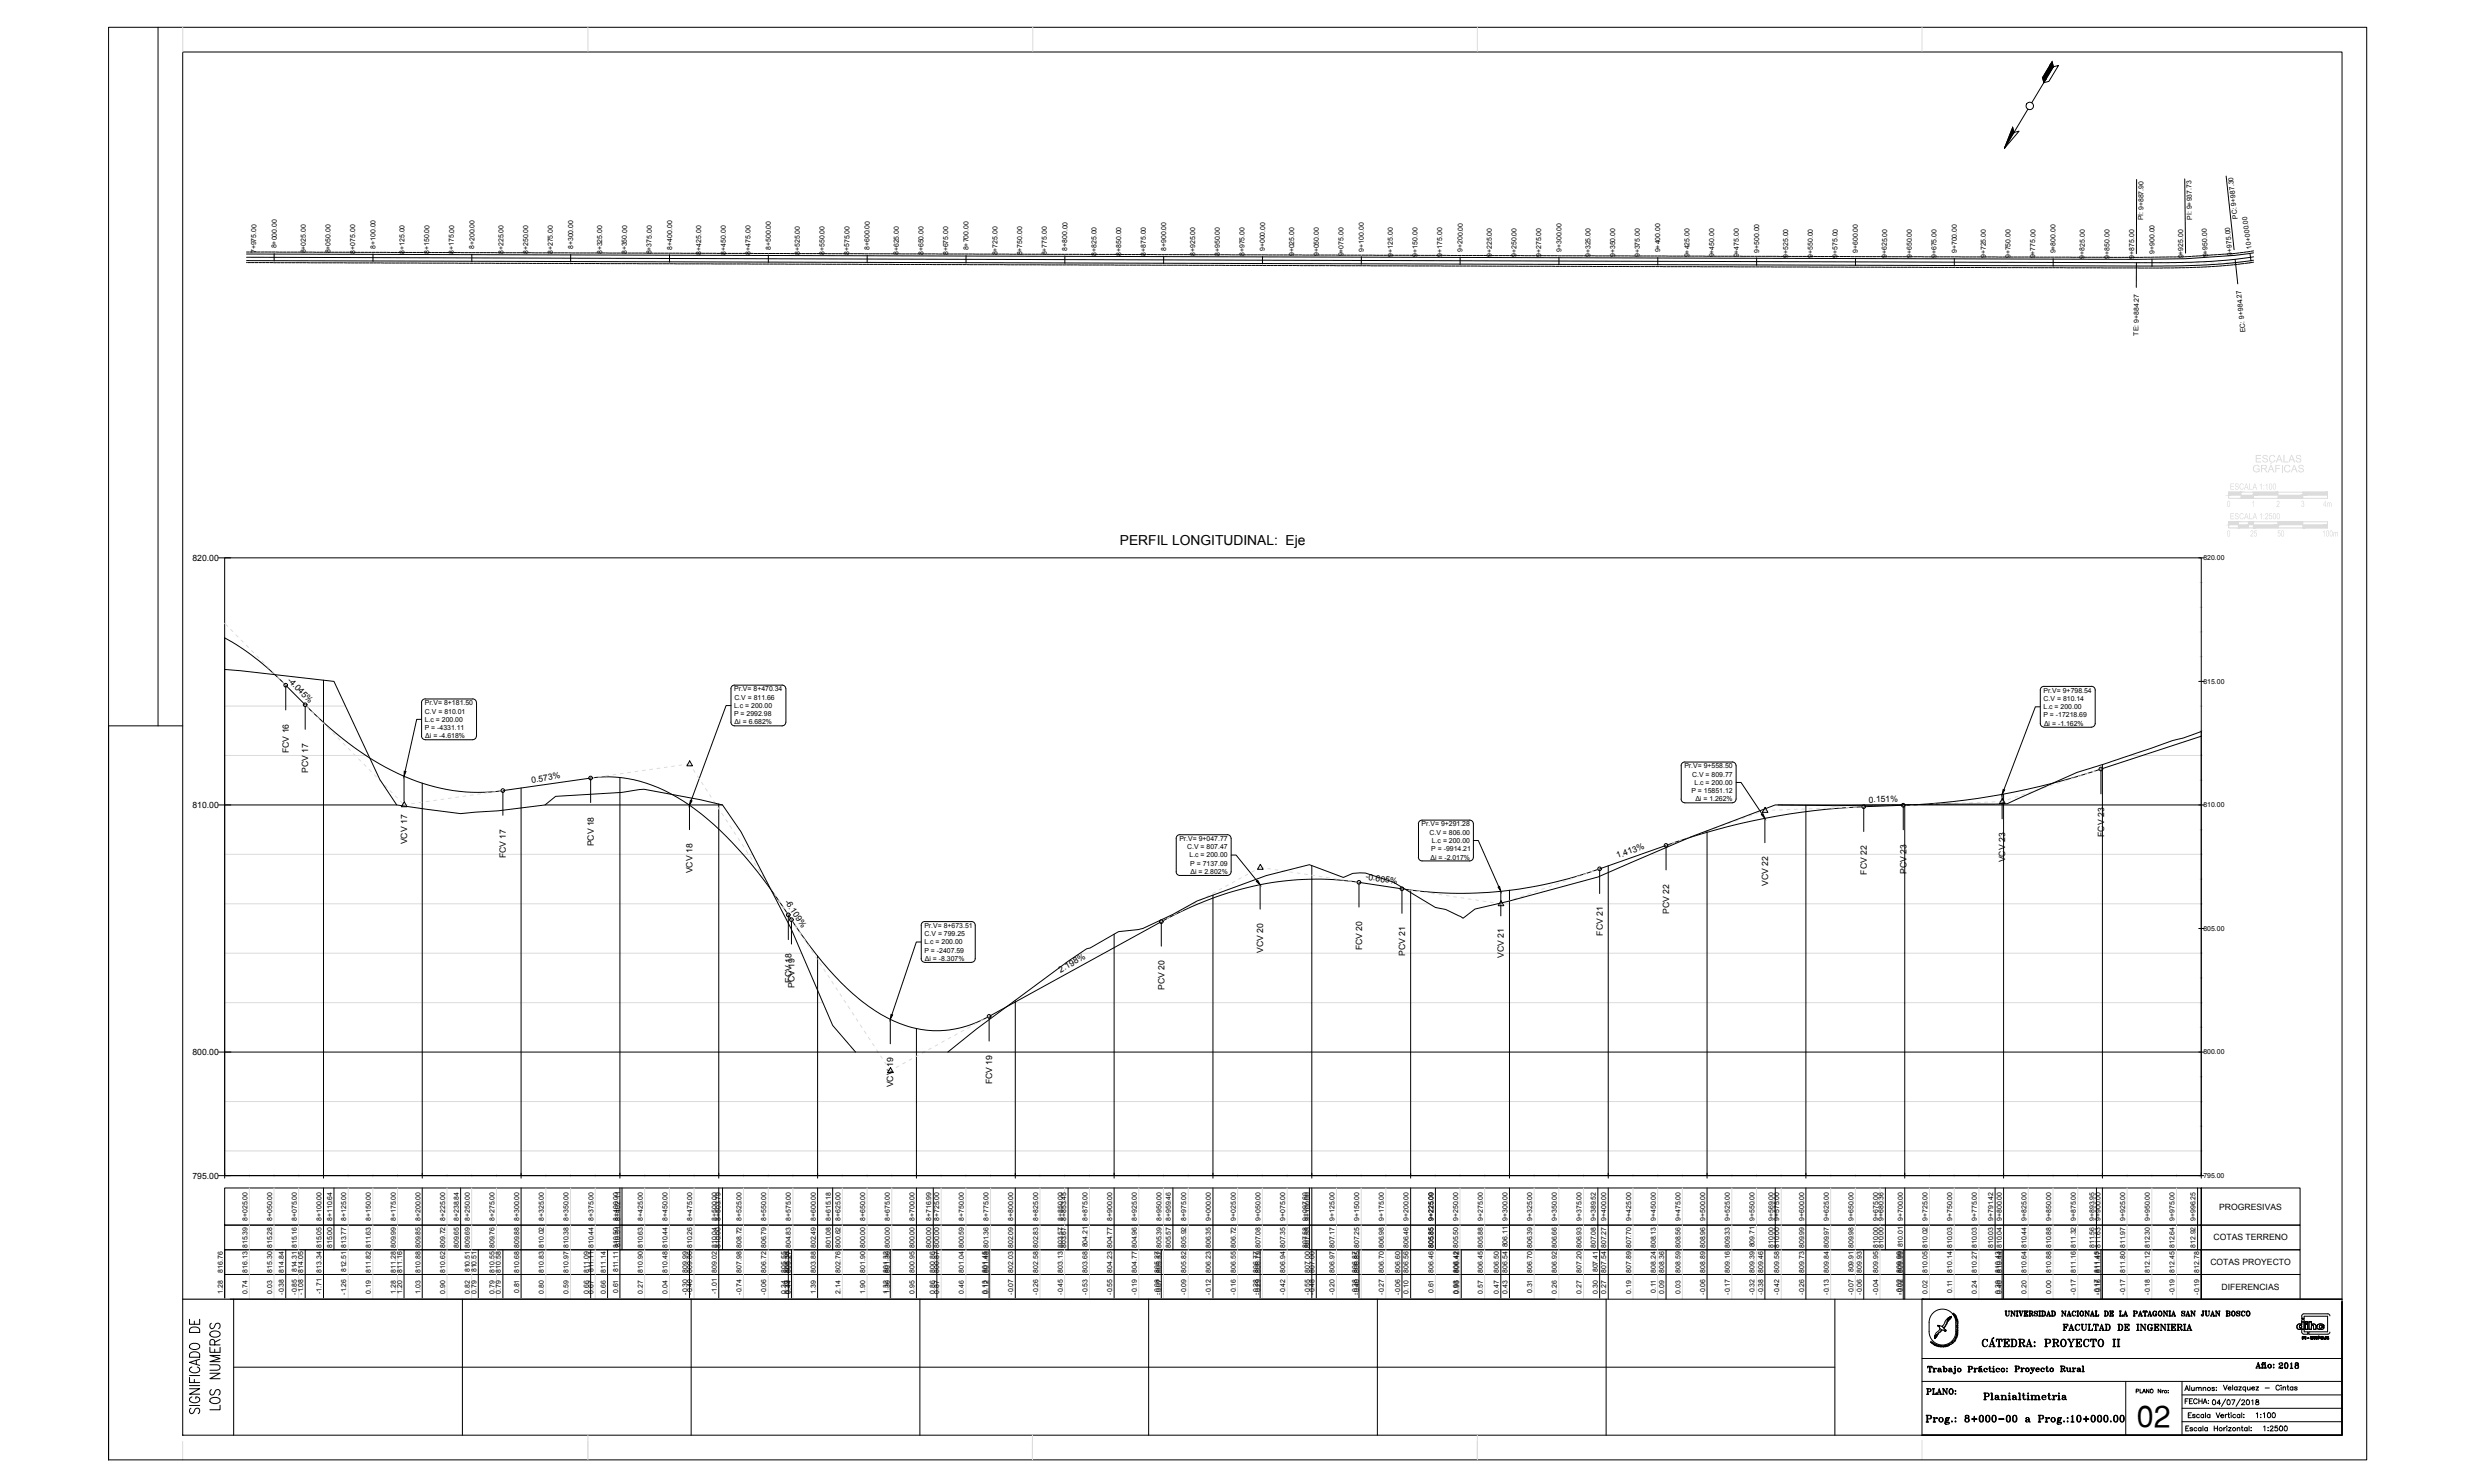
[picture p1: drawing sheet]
<svg xmlns="http://www.w3.org/2000/svg" width="1000mm" height="600mm" viewBox="0 0 1000 600" stroke-linecap="round" stroke-linejoin="round" font-family="sans-serif">
<defs><g id="words">
<text font-size="12.3" x="864.9" y="577.4">02</text>
<g font-size="7.9">
<text x="82.2" y="573.3" transform="rotate(-90 82.2 573.3)">SIGNIFICADO DE</text>
<text x="90.3" y="571.5" transform="rotate(-90 90.3 571.5)">LOS NUMEROS</text>
</g>
<text font-size="7.1" x="801.5" y="546.1">CÁTEDRA: PROYECTO II</text>
<text font-size="6.2" x="834" y="539.7">FACULTAD DE INGENIERIA</text>
<g font-size="5.7">
<text x="912.3" y="554.9">Año:</text>
<text x="778.9" y="565.5">PLANO:</text>
</g>
<text font-size="5.6" x="453.3" y="220.5">PERFIL LONGITUDINAL: Eje</text>
<g font-size="5.3">
<text x="810.7" y="533.8">UNIVERSIDAD NACIONAL DE LA PATAGONIA SAN JUAN BOSCO</text>
<text x="921.5" y="554.9">2018</text>
<text x="883.7" y="569.4">FECHA:</text>
</g>
<g font-size="3.5">
<text x="77.9" y="226.9">820.00</text>
<text x="116.2" y="275.5" transform="rotate(45 116.2 275.5)">-4.045%</text>
<text x="116.9" y="304.7" transform="rotate(-90 116.9 304.7)">FCV 16</text>
<text x="124.8" y="312.9" transform="rotate(-90 124.8 312.9)">PCV 17</text>
<text x="215.2" y="316.7" transform="rotate(-8 215.2 316.7)">0.573%</text>
<text x="77.9" y="326.9">810.00</text>
<text x="756.4" y="324.8" transform="rotate(-2 756.4 324.8)">0.151%</text>
<text x="164.8" y="341.6" transform="rotate(-90 164.8 341.6)">VCV 17</text>
<text x="851.6" y="338.6" transform="rotate(-90 851.6 338.6)">FCV 23</text>
<text x="204.8" y="347.3" transform="rotate(-90 204.8 347.3)">FCV 17</text>
<text x="240.3" y="342.5" transform="rotate(-90 240.3 342.5)">PCV 18</text>
<text x="654.7" y="347.3" transform="rotate(-19 654.7 347.3)">1.413%</text>
<text x="280.3" y="353.4" transform="rotate(-90 280.3 353.4)">VCV 18</text>
<text x="755.6" y="353.9" transform="rotate(-90 755.6 353.9)">FCV 22</text>
<text x="771.6" y="353.5" transform="rotate(-90 771.6 353.5)">PCV 23</text>
<text x="811.6" y="349" transform="rotate(-90 811.6 349)">VCV 23</text>
<text x="552.6" y="355.8" transform="rotate(9 552.6 355.8)">-0.605%</text>
<text x="715.6" y="358.6" transform="rotate(-90 715.6 358.6)">VCV 22</text>
<text x="317.5" y="364.9" transform="rotate(57 317.5 364.9)">-6.109%</text>
<text x="675.6" y="369.7" transform="rotate(-90 675.6 369.7)">PCV 22</text>
<text x="648.7" y="378.5" transform="rotate(-90 648.7 378.5)">FCV 21</text>
<text x="511.3" y="385.5" transform="rotate(-90 511.3 385.5)">VCV 20</text>
<text x="551.3" y="384.5" transform="rotate(-90 551.3 384.5)">FCV 20</text>
<text x="568.7" y="386.8" transform="rotate(-90 568.7 386.8)">PCV 21</text>
<text x="608.7" y="387.7" transform="rotate(-90 608.7 387.7)">VCV 21</text>
<text x="429.3" y="393.5" transform="rotate(-29 429.3 393.5)">2.198%</text>
<text x="320.3" y="397.6" transform="rotate(-90 320.3 397.6)">FCV 18</text>
<text x="321.6" y="399.8" transform="rotate(-90 321.6 399.8)">PCV 19</text>
<text x="471.3" y="400.6" transform="rotate(-90 471.3 400.6)">PCV 20</text>
<text x="77.9" y="426.9">800.00</text>
<text x="361.6" y="440" transform="rotate(-90 361.6 440)">VCV 19</text>
<text x="401.6" y="438.7" transform="rotate(-90 401.6 438.7)">FCV 19</text>
<text x="77.9" y="476.9">795.00</text>
<text x="898.2" y="489.5">PROGRESIVAS</text>
<text x="895.9" y="501.9">COTAS TERRENO</text>
<text x="894.6" y="512">COTAS PROYECTO</text>
<text x="899.2" y="522">DIFERENCIAS</text>
</g>
<g font-size="2.8">
<text x="867.5" y="89.2" transform="rotate(-90 867.5 89.2)">PI: 9+887.90</text>
<text x="887.2" y="88.9" transform="rotate(-91 887.2 88.9)">PI: 9+937.73</text>
<text x="905.7" y="88.6" transform="rotate(-96 905.7 88.6)">PC: 9+987.30</text>
<text x="112" y="100.5" transform="rotate(-90 112 100.5)">8+000.00</text>
<text x="152" y="100.6" transform="rotate(-90 152 100.6)">8+100.00</text>
<text x="192" y="100.8" transform="rotate(-90 192 100.8)">8+200.00</text>
<text x="232" y="100.8" transform="rotate(-90 232 100.8)">8+300.00</text>
<text x="272" y="101" transform="rotate(-90 272 101)">8+400.00</text>
<text x="312" y="101.1" transform="rotate(-90 312 101.1)">8+500.00</text>
<text x="352" y="101.2" transform="rotate(-90 352 101.2)">8+600.00</text>
<text x="392" y="101.3" transform="rotate(-90 392 101.3)">8+700.00</text>
<text x="432" y="101.4" transform="rotate(-90 432 101.4)">8+800.00</text>
<text x="472" y="101.5" transform="rotate(-90 472 101.5)">8+900.00</text>
<text x="512" y="101.6" transform="rotate(-90 512 101.6)">9+000.00</text>
<text x="552" y="101.8" transform="rotate(-90 552 101.8)">9+100.00</text>
<text x="592" y="101.9" transform="rotate(-90 592 101.9)">9+200.00</text>
<text x="632" y="102" transform="rotate(-90 632 102)">9+300.00</text>
<text x="911.4" y="100.6" transform="rotate(-98 911.4 100.6)">10+000.00</text>
<text x="103.7" y="102.5" transform="rotate(-90 103.7 102.5)">7+975.00</text>
<text x="123.7" y="102.5" transform="rotate(-90 123.7 102.5)">8+025.00</text>
<text x="133.7" y="102.6" transform="rotate(-90 133.7 102.6)">8+050.00</text>
<text x="143.7" y="102.6" transform="rotate(-90 143.7 102.6)">8+075.00</text>
<text x="163.7" y="102.7" transform="rotate(-90 163.7 102.7)">8+125.00</text>
<text x="173.7" y="102.7" transform="rotate(-90 173.7 102.7)">8+150.00</text>
<text x="183.7" y="102.7" transform="rotate(-90 183.7 102.7)">8+175.00</text>
<text x="203.8" y="102.8" transform="rotate(-90 203.8 102.8)">8+225.00</text>
<text x="213.7" y="102.8" transform="rotate(-90 213.7 102.8)">8+250.00</text>
<text x="223.7" y="102.8" transform="rotate(-90 223.7 102.8)">8+275.00</text>
<text x="243.8" y="102.9" transform="rotate(-90 243.8 102.9)">8+325.00</text>
<text x="253.7" y="102.9" transform="rotate(-90 253.7 102.9)">8+350.00</text>
<text x="263.7" y="103" transform="rotate(-90 263.7 103)">8+375.00</text>
<text x="283.8" y="103" transform="rotate(-90 283.8 103)">8+425.00</text>
<text x="293.8" y="103" transform="rotate(-90 293.8 103)">8+450.00</text>
<text x="303.7" y="103" transform="rotate(-90 303.7 103)">8+475.00</text>
<text x="323.7" y="103.1" transform="rotate(-90 323.7 103.1)">8+525.00</text>
<text x="333.8" y="103.1" transform="rotate(-90 333.8 103.1)">8+550.00</text>
<text x="343.7" y="103.2" transform="rotate(-90 343.7 103.2)">8+575.00</text>
<text x="363.7" y="103.2" transform="rotate(-90 363.7 103.2)">8+625.00</text>
<text x="373.8" y="103.3" transform="rotate(-90 373.8 103.3)">8+650.00</text>
<text x="383.8" y="103.3" transform="rotate(-90 383.8 103.3)">8+675.00</text>
<text x="403.7" y="103.3" transform="rotate(-90 403.7 103.3)">8+725.00</text>
<text x="413.7" y="103.4" transform="rotate(-90 413.7 103.4)">8+750.00</text>
<text x="423.8" y="103.4" transform="rotate(-90 423.8 103.4)">8+775.00</text>
<text x="443.7" y="103.5" transform="rotate(-90 443.7 103.5)">8+825.00</text>
<text x="453.7" y="103.5" transform="rotate(-90 453.7 103.5)">8+850.00</text>
<text x="463.8" y="103.5" transform="rotate(-90 463.8 103.5)">8+875.00</text>
<text x="483.7" y="103.5" transform="rotate(-90 483.7 103.5)">8+925.00</text>
<text x="493.7" y="103.6" transform="rotate(-90 493.7 103.6)">8+950.00</text>
<text x="503.8" y="103.6" transform="rotate(-90 503.8 103.6)">8+975.00</text>
<text x="523.7" y="103.7" transform="rotate(-90 523.7 103.7)">9+025.00</text>
<text x="533.7" y="103.7" transform="rotate(-90 533.7 103.7)">9+050.00</text>
<text x="543.7" y="103.8" transform="rotate(-90 543.7 103.8)">9+075.00</text>
<text x="563.8" y="103.8" transform="rotate(-90 563.8 103.8)">9+125.00</text>
<text x="573.7" y="103.8" transform="rotate(-90 573.7 103.8)">9+150.00</text>
<text x="583.7" y="103.8" transform="rotate(-90 583.7 103.8)">9+175.00</text>
<text x="603.8" y="103.9" transform="rotate(-90 603.8 103.9)">9+225.00</text>
<text x="613.7" y="103.9" transform="rotate(-90 613.7 103.9)">9+250.00</text>
<text x="623.7" y="104" transform="rotate(-90 623.7 104)">9+275.00</text>
<text x="643.8" y="104" transform="rotate(-90 643.8 104)">9+325.00</text>
<text x="653.8" y="104.1" transform="rotate(-90 653.8 104.1)">9+350.00</text>
<text x="663.7" y="104.1" transform="rotate(-90 663.7 104.1)">9+375.00</text>
<text x="672" y="102.1" transform="rotate(-90 672 102.1)">9+400.00</text>
<text x="683.8" y="104.1" transform="rotate(-90 683.8 104.1)">9+425.00</text>
<text x="693.8" y="104.2" transform="rotate(-90 693.8 104.2)">9+450.00</text>
<text x="703.7" y="104.2" transform="rotate(-90 703.7 104.2)">9+475.00</text>
<text x="712" y="102.2" transform="rotate(-90 712 102.2)">9+500.00</text>
<text x="723.8" y="104.3" transform="rotate(-90 723.8 104.3)">9+525.00</text>
<text x="733.8" y="104.3" transform="rotate(-90 733.8 104.3)">9+550.00</text>
<text x="743.8" y="104.3" transform="rotate(-90 743.8 104.3)">9+575.00</text>
<text x="752" y="102.3" transform="rotate(-90 752 102.3)">9+600.00</text>
<text x="763.7" y="104.4" transform="rotate(-90 763.7 104.4)">9+625.00</text>
<text x="773.8" y="104.4" transform="rotate(-90 773.8 104.4)">9+650.00</text>
<text x="783.8" y="104.4" transform="rotate(-90 783.8 104.4)">9+675.00</text>
<text x="792" y="102.4" transform="rotate(-90 792 102.4)">9+700.00</text>
<text x="803.7" y="104.5" transform="rotate(-90 803.7 104.5)">9+725.00</text>
<text x="813.8" y="104.5" transform="rotate(-90 813.8 104.5)">9+750.00</text>
<text x="823.8" y="104.6" transform="rotate(-90 823.8 104.6)">9+775.00</text>
<text x="832" y="102.6" transform="rotate(-90 832 102.6)">9+800.00</text>
<text x="843.7" y="104.6" transform="rotate(-90 843.7 104.6)">9+825.00</text>
<text x="853.8" y="104.6" transform="rotate(-90 853.8 104.6)">9+850.00</text>
<text x="863.8" y="104.6" transform="rotate(-90 863.8 104.6)">9+875.00</text>
<text x="872" y="102.7" transform="rotate(-90 872 102.7)">9+900.00</text>
<text x="883.7" y="104.6" transform="rotate(-91 883.7 104.6)">9+925.00</text>
<text x="893.7" y="104.2" transform="rotate(-92 893.7 104.2)">9+950.00</text>
<text x="903.6" y="103.4" transform="rotate(-95 903.6 103.4)">9+975.00</text>
<text x="865.6" y="135.8" transform="rotate(-90 865.6 135.8)">TE: 9+884.27</text>
<text x="908.9" y="134.5" transform="rotate(-96 908.9 134.5)">EC: 9+984.27</text>
<text x="891.8" y="226.7">820.00</text>
<text x="297.1" y="279.7">Pr.V= 8+470.34</text>
<text x="827.1" y="280.2">Pr.V= 9+798.54</text>
<text x="891.8" y="276.7">815.00</text>
<text x="171.9" y="285.3">Pr.V= 8+181.50</text>
<text x="297.1" y="286.4">L.c = 200.00</text>
<text x="297.2" y="283.1">C.V = 811.66</text>
<text x="827.1" y="287">L.c = 200.00</text>
<text x="827.2" y="283.6">C.V = 810.14</text>
<text x="171.9" y="292.1">L.c = 200.00</text>
<text x="172" y="288.7">C.V = 810.01</text>
<text x="297.1" y="289.8">P = 2992.98</text>
<text x="297.3" y="293.2">Δi = 6.682%</text>
<text x="827.1" y="290.3">P = -17218.69</text>
<text x="827.3" y="293.7">Δi = -1.162%</text>
<text x="171.9" y="295.4">P = -4331.11</text>
<text x="172.1" y="298.7">Δi = -4.618%</text>
<text x="681.7" y="310.9">Pr.V= 9+558.50</text>
<text x="684.9" y="314.2">C.V = 809.77</text>
<text x="685.8" y="317.5">L.c = 200.00</text>
<text x="684.6" y="320.9">P = 15851.12</text>
<text x="686.2" y="324.3">Δi = 1.262%</text>
<text x="891.8" y="326.7">810.00</text>
<text x="575.4" y="334.4">Pr.V= 9+291.28</text>
<text x="477.4" y="340.3">Pr.V= 9+047.77</text>
<text x="578.6" y="337.7">C.V = 806.00</text>
<text x="579.5" y="341.1">L.c = 200.00</text>
<text x="480.5" y="343.6">C.V = 807.47</text>
<text x="481.5" y="347">L.c = 200.00</text>
<text x="579" y="347.8">Δi = -2.017%</text>
<text x="579.3" y="344.4">P = -9914.21</text>
<text x="481.8" y="350.3">P = 7137.09</text>
<text x="481.8" y="353.7">Δi = 2.802%</text>
<text x="374.1" y="375.4">Pr.V= 8+673.51</text>
<text x="891.8" y="376.7">805.00</text>
<text x="374.2" y="382.1">L.c = 200.00</text>
<text x="374.2" y="378.8">C.V = 799.25</text>
<text x="374.1" y="385.5">P = -2407.59</text>
<text x="374.4" y="388.8">Δi = -8.307%</text>
<text x="891.8" y="426.7">800.00</text>
<text x="891.8" y="476.7">795.00</text>
<text x="100.1" y="494.1" transform="rotate(-90 100.1 494.1)">8+025.00</text>
<text x="110.2" y="494.1" transform="rotate(-90 110.2 494.1)">8+050.00</text>
<text x="120.1" y="494.1" transform="rotate(-90 120.1 494.1)">8+075.00</text>
<text x="130.1" y="494.1" transform="rotate(-90 130.1 494.1)">8+100.00</text>
<text x="134.4" y="494.1" transform="rotate(-90 134.4 494.1)">8+110.64</text>
<text x="140.1" y="494.1" transform="rotate(-90 140.1 494.1)">8+125.00</text>
<text x="150.1" y="494.1" transform="rotate(-90 150.1 494.1)">8+150.00</text>
<text x="160.1" y="494.1" transform="rotate(-90 160.1 494.1)">8+175.00</text>
<text x="170.1" y="494.1" transform="rotate(-90 170.1 494.1)">8+200.00</text>
<text x="180.1" y="494.1" transform="rotate(-90 180.1 494.1)">8+225.00</text>
<text x="185.7" y="494.1" transform="rotate(-90 185.7 494.1)">8+238.84</text>
<text x="190.1" y="494.1" transform="rotate(-90 190.1 494.1)">8+250.00</text>
<text x="200.2" y="494.1" transform="rotate(-90 200.2 494.1)">8+275.00</text>
<text x="210.1" y="494.1" transform="rotate(-90 210.1 494.1)">8+300.00</text>
<text x="220.1" y="494.1" transform="rotate(-90 220.1 494.1)">8+325.00</text>
<text x="230.1" y="494.1" transform="rotate(-90 230.1 494.1)">8+350.00</text>
<text x="240.2" y="494.1" transform="rotate(-90 240.2 494.1)">8+375.00</text>
<text x="250.1" y="494.1" transform="rotate(-90 250.1 494.1)">8+400.00</text>
<text x="251" y="493.9" transform="rotate(-90 251 493.9)">8+402.11</text>
<text x="260.1" y="494.1" transform="rotate(-90 260.1 494.1)">8+425.00</text>
<text x="270.1" y="494.1" transform="rotate(-90 270.1 494.1)">8+450.00</text>
<text x="280.1" y="494.1" transform="rotate(-90 280.1 494.1)">8+475.00</text>
<text x="290.2" y="494.1" transform="rotate(-90 290.2 494.1)">8+500.00</text>
<text x="291.6" y="494.1" transform="rotate(-90 291.6 494.1)">8+503.79</text>
<text x="300.1" y="494.1" transform="rotate(-90 300.1 494.1)">8+525.00</text>
<text x="310.1" y="494.1" transform="rotate(-90 310.1 494.1)">8+550.00</text>
<text x="320.1" y="494.1" transform="rotate(-90 320.1 494.1)">8+575.00</text>
<text x="330.2" y="494.1" transform="rotate(-90 330.2 494.1)">8+600.00</text>
<text x="336.2" y="494.1" transform="rotate(-90 336.2 494.1)">8+615.18</text>
<text x="340.1" y="494.1" transform="rotate(-90 340.1 494.1)">8+625.00</text>
<text x="350.1" y="494.1" transform="rotate(-90 350.1 494.1)">8+650.00</text>
<text x="360.1" y="494.1" transform="rotate(-90 360.1 494.1)">8+675.00</text>
<text x="370.2" y="494.1" transform="rotate(-90 370.2 494.1)">8+700.00</text>
<text x="376.9" y="494.1" transform="rotate(-90 376.9 494.1)">8+716.99</text>
<text x="380.2" y="494.1" transform="rotate(-90 380.2 494.1)">8+725.00</text>
<text x="390.1" y="494.1" transform="rotate(-90 390.1 494.1)">8+750.00</text>
<text x="400.1" y="494.1" transform="rotate(-90 400.1 494.1)">8+775.00</text>
<text x="410.1" y="494.1" transform="rotate(-90 410.1 494.1)">8+800.00</text>
<text x="420.2" y="494.1" transform="rotate(-90 420.2 494.1)">8+825.00</text>
<text x="430.1" y="494.1" transform="rotate(-90 430.1 494.1)">8+850.00</text>
<text x="431.5" y="494.1" transform="rotate(-90 431.5 494.1)">8+853.45</text>
<text x="440.1" y="494.1" transform="rotate(-90 440.1 494.1)">8+875.00</text>
<text x="450.1" y="494.1" transform="rotate(-90 450.1 494.1)">8+900.00</text>
<text x="460.2" y="494.1" transform="rotate(-90 460.2 494.1)">8+925.00</text>
<text x="470.2" y="494.1" transform="rotate(-90 470.2 494.1)">8+950.00</text>
<text x="473.9" y="494.1" transform="rotate(-90 473.9 494.1)">8+959.46</text>
<text x="480.1" y="494.1" transform="rotate(-90 480.1 494.1)">8+975.00</text>
<text x="490.1" y="494.1" transform="rotate(-90 490.1 494.1)">9+000.00</text>
<text x="500.2" y="494.1" transform="rotate(-90 500.2 494.1)">9+025.00</text>
<text x="510.2" y="494.1" transform="rotate(-90 510.2 494.1)">9+050.00</text>
<text x="520.1" y="494.1" transform="rotate(-90 520.1 494.1)">9+075.00</text>
<text x="529.2" y="494.1" transform="rotate(-90 529.2 494.1)">9+097.60</text>
<text x="530.1" y="494.1" transform="rotate(-90 530.1 494.1)">9+100.00</text>
<text x="540.1" y="494.1" transform="rotate(-90 540.1 494.1)">9+125.00</text>
<text x="550.2" y="494.1" transform="rotate(-90 550.2 494.1)">9+150.00</text>
<text x="560.2" y="494.1" transform="rotate(-90 560.2 494.1)">9+175.00</text>
<text x="570.1" y="494.1" transform="rotate(-90 570.1 494.1)">9+200.00</text>
<text x="580.1" y="494.1" transform="rotate(-90 580.1 494.1)">9+225.00</text>
<text x="580.2" y="494.1" transform="rotate(-90 580.2 494.1)">9+225.09</text>
<text x="590.2" y="494.1" transform="rotate(-90 590.2 494.1)">9+250.00</text>
<text x="600.2" y="494.1" transform="rotate(-90 600.2 494.1)">9+275.00</text>
<text x="610.2" y="494.1" transform="rotate(-90 610.2 494.1)">9+300.00</text>
<text x="620.1" y="494.1" transform="rotate(-90 620.1 494.1)">9+325.00</text>
<text x="630.1" y="494.1" transform="rotate(-90 630.1 494.1)">9+350.00</text>
<text x="640.2" y="494.1" transform="rotate(-90 640.2 494.1)">9+375.00</text>
<text x="646" y="494.1" transform="rotate(-90 646 494.1)">9+389.52</text>
<text x="650.2" y="494.1" transform="rotate(-90 650.2 494.1)">9+400.00</text>
<text x="660.1" y="494.1" transform="rotate(-90 660.1 494.1)">9+425.00</text>
<text x="670.1" y="494.1" transform="rotate(-90 670.1 494.1)">9+450.00</text>
<text x="680.2" y="494.1" transform="rotate(-90 680.2 494.1)">9+475.00</text>
<text x="690.2" y="494.1" transform="rotate(-90 690.2 494.1)">9+500.00</text>
<text x="700.2" y="494.1" transform="rotate(-90 700.2 494.1)">9+525.00</text>
<text x="710.1" y="494.1" transform="rotate(-90 710.1 494.1)">9+550.00</text>
<text x="717.8" y="494.1" transform="rotate(-90 717.8 494.1)">9+569.00</text>
<text x="720.2" y="494.1" transform="rotate(-90 720.2 494.1)">9+575.00</text>
<text x="730.2" y="494.1" transform="rotate(-90 730.2 494.1)">9+600.00</text>
<text x="740.2" y="494.1" transform="rotate(-90 740.2 494.1)">9+625.00</text>
<text x="750.1" y="494.1" transform="rotate(-90 750.1 494.1)">9+650.00</text>
<text x="760.1" y="494.1" transform="rotate(-90 760.1 494.1)">9+675.00</text>
<text x="762.3" y="494.1" transform="rotate(-90 762.3 494.1)">9+680.36</text>
<text x="770.2" y="494.1" transform="rotate(-90 770.2 494.1)">9+700.00</text>
<text x="780.2" y="494.1" transform="rotate(-90 780.2 494.1)">9+725.00</text>
<text x="790.2" y="494.1" transform="rotate(-90 790.2 494.1)">9+750.00</text>
<text x="800.1" y="494.1" transform="rotate(-90 800.1 494.1)">9+775.00</text>
<text x="806.7" y="494.1" transform="rotate(-90 806.7 494.1)">9+791.42</text>
<text x="810.2" y="494.1" transform="rotate(-90 810.2 494.1)">9+800.00</text>
<text x="820.2" y="494.1" transform="rotate(-90 820.2 494.1)">9+825.00</text>
<text x="830.2" y="494.1" transform="rotate(-90 830.2 494.1)">9+850.00</text>
<text x="840.1" y="494.1" transform="rotate(-90 840.1 494.1)">9+875.00</text>
<text x="847.7" y="494.1" transform="rotate(-90 847.7 494.1)">9+893.95</text>
<text x="850.2" y="494.1" transform="rotate(-90 850.2 494.1)">9+900.00</text>
<text x="860.2" y="494.1" transform="rotate(-90 860.2 494.1)">9+925.00</text>
<text x="870.2" y="494.1" transform="rotate(-90 870.2 494.1)">9+950.00</text>
<text x="880.2" y="494.1" transform="rotate(-90 880.2 494.1)">9+975.00</text>
<text x="888.7" y="494.1" transform="rotate(-90 888.7 494.1)">9+996.25</text>
<text x="100.1" y="505" transform="rotate(-90 100.1 505)">815.39</text>
<text x="110.2" y="505" transform="rotate(-90 110.2 505)">815.28</text>
<text x="120.1" y="505" transform="rotate(-90 120.1 505)">815.16</text>
<text x="130.1" y="505" transform="rotate(-90 130.1 505)">815.05</text>
<text x="134.4" y="505" transform="rotate(-90 134.4 505)">815.00</text>
<text x="140.1" y="505" transform="rotate(-90 140.1 505)">813.77</text>
<text x="150.1" y="505" transform="rotate(-90 150.1 505)">811.63</text>
<text x="160.1" y="505" transform="rotate(-90 160.1 505)">809.99</text>
<text x="170.1" y="505" transform="rotate(-90 170.1 505)">809.85</text>
<text x="180.1" y="505" transform="rotate(-90 180.1 505)">809.72</text>
<text x="185.7" y="505" transform="rotate(-90 185.7 505)">809.65</text>
<text x="190.1" y="505" transform="rotate(-90 190.1 505)">809.69</text>
<text x="200.2" y="505" transform="rotate(-90 200.2 505)">809.76</text>
<text x="210.1" y="505" transform="rotate(-90 210.1 505)">809.88</text>
<text x="220.1" y="505" transform="rotate(-90 220.1 505)">810.02</text>
<text x="230.1" y="505" transform="rotate(-90 230.1 505)">810.38</text>
<text x="240.2" y="505" transform="rotate(-90 240.2 505)">810.44</text>
<text x="250.1" y="505" transform="rotate(-90 250.1 505)">810.50</text>
<text x="251" y="504.8" transform="rotate(-90 251 504.8)">810.51</text>
<text x="260.1" y="505" transform="rotate(-90 260.1 505)">810.63</text>
<text x="270.1" y="505" transform="rotate(-90 270.1 505)">810.44</text>
<text x="280.1" y="505" transform="rotate(-90 280.1 505)">810.26</text>
<text x="290.2" y="505" transform="rotate(-90 290.2 505)">810.04</text>
<text x="291.6" y="505" transform="rotate(-90 291.6 505)">810.00</text>
<text x="300.1" y="505" transform="rotate(-90 300.1 505)">808.72</text>
<text x="310.1" y="505" transform="rotate(-90 310.1 505)">806.79</text>
<text x="320.1" y="505" transform="rotate(-90 320.1 505)">804.83</text>
<text x="330.2" y="505" transform="rotate(-90 330.2 505)">802.49</text>
<text x="336.2" y="505" transform="rotate(-90 336.2 505)">801.08</text>
<text x="340.1" y="505" transform="rotate(-90 340.1 505)">800.62</text>
<text x="350.1" y="505" transform="rotate(-90 350.1 505)">800.00</text>
<text x="360.1" y="505" transform="rotate(-90 360.1 505)">800.00</text>
<text x="370.2" y="505" transform="rotate(-90 370.2 505)">800.00</text>
<text x="376.9" y="505" transform="rotate(-90 376.9 505)">800.00</text>
<text x="380.2" y="505" transform="rotate(-90 380.2 505)">800.00</text>
<text x="390.1" y="505" transform="rotate(-90 390.1 505)">800.59</text>
<text x="400.1" y="505" transform="rotate(-90 400.1 505)">801.36</text>
<text x="410.1" y="505" transform="rotate(-90 410.1 505)">802.09</text>
<text x="420.2" y="505" transform="rotate(-90 420.2 505)">802.83</text>
<text x="430.1" y="505" transform="rotate(-90 430.1 505)">803.57</text>
<text x="431.5" y="505" transform="rotate(-90 431.5 505)">803.67</text>
<text x="440.1" y="504.8" transform="rotate(-90 440.1 504.8)">804.21</text>
<text x="450.1" y="505" transform="rotate(-90 450.1 505)">804.77</text>
<text x="460.2" y="505" transform="rotate(-90 460.2 505)">804.96</text>
<text x="470.2" y="505" transform="rotate(-90 470.2 505)">805.39</text>
<text x="473.9" y="505" transform="rotate(-90 473.9 505)">805.57</text>
<text x="480.1" y="505" transform="rotate(-90 480.1 505)">805.92</text>
<text x="490.1" y="505" transform="rotate(-90 490.1 505)">806.35</text>
<text x="500.2" y="505" transform="rotate(-90 500.2 505)">806.72</text>
<text x="510.2" y="505" transform="rotate(-90 510.2 505)">807.08</text>
<text x="520.1" y="505" transform="rotate(-90 520.1 505)">807.35</text>
<text x="529.2" y="505" transform="rotate(-90 529.2 505)">807.58</text>
<text x="530.1" y="505" transform="rotate(-90 530.1 505)">807.55</text>
<text x="540.1" y="505" transform="rotate(-90 540.1 505)">807.17</text>
<text x="550.2" y="505" transform="rotate(-90 550.2 505)">807.25</text>
<text x="560.2" y="505" transform="rotate(-90 560.2 505)">806.98</text>
<text x="570.1" y="505" transform="rotate(-90 570.1 505)">806.46</text>
<text x="580.1" y="505" transform="rotate(-90 580.1 505)">805.85</text>
<text x="590.2" y="505" transform="rotate(-90 590.2 505)">805.50</text>
<text x="600.2" y="505" transform="rotate(-90 600.2 505)">805.88</text>
<text x="610.2" y="504.8" transform="rotate(-90 610.2 504.8)">806.11</text>
<text x="620.1" y="505" transform="rotate(-90 620.1 505)">806.39</text>
<text x="630.2" y="505" transform="rotate(-90 630.2 505)">806.66</text>
<text x="640.2" y="505" transform="rotate(-90 640.2 505)">806.93</text>
<text x="646" y="505" transform="rotate(-90 646 505)">807.08</text>
<text x="650.2" y="505" transform="rotate(-90 650.2 505)">807.27</text>
<text x="660.1" y="505" transform="rotate(-90 660.1 505)">807.70</text>
<text x="670.1" y="505" transform="rotate(-90 670.1 505)">808.13</text>
<text x="680.2" y="505" transform="rotate(-90 680.2 505)">808.56</text>
<text x="690.2" y="505" transform="rotate(-90 690.2 505)">808.96</text>
<text x="700.2" y="505" transform="rotate(-90 700.2 505)">809.33</text>
<text x="710.1" y="504.8" transform="rotate(-90 710.1 504.8)">809.71</text>
<text x="717.8" y="505" transform="rotate(-90 717.8 505)">810.00</text>
<text x="720.2" y="505" transform="rotate(-90 720.2 505)">810.00</text>
<text x="730.2" y="505" transform="rotate(-90 730.2 505)">809.99</text>
<text x="740.2" y="505" transform="rotate(-90 740.2 505)">809.97</text>
<text x="750.1" y="505" transform="rotate(-90 750.1 505)">809.98</text>
<text x="760.1" y="505" transform="rotate(-90 760.1 505)">810.00</text>
<text x="762.3" y="505" transform="rotate(-90 762.3 505)">810.00</text>
<text x="770.2" y="504.8" transform="rotate(-90 770.2 504.8)">810.01</text>
<text x="780.2" y="505" transform="rotate(-90 780.2 505)">810.02</text>
<text x="790.2" y="505" transform="rotate(-90 790.2 505)">810.03</text>
<text x="800.1" y="505" transform="rotate(-90 800.1 505)">810.03</text>
<text x="806.7" y="505" transform="rotate(-90 806.7 505)">810.03</text>
<text x="810.2" y="505" transform="rotate(-90 810.2 505)">810.04</text>
<text x="820.2" y="505" transform="rotate(-90 820.2 505)">810.44</text>
<text x="830.2" y="505" transform="rotate(-90 830.2 505)">810.88</text>
<text x="840.1" y="505" transform="rotate(-90 840.1 505)">811.32</text>
<text x="847.7" y="505" transform="rotate(-90 847.7 505)">811.56</text>
<text x="850.2" y="505" transform="rotate(-90 850.2 505)">811.63</text>
<text x="860.2" y="505" transform="rotate(-90 860.2 505)">811.97</text>
<text x="870.2" y="505" transform="rotate(-90 870.2 505)">812.30</text>
<text x="880.2" y="505" transform="rotate(-90 880.2 505)">812.64</text>
<text x="888.7" y="505" transform="rotate(-90 888.7 505)">812.92</text>
<text x="90.1" y="515" transform="rotate(-90 90.1 515)">816.76</text>
<text x="100.1" y="515" transform="rotate(-90 100.1 515)">816.13</text>
<text x="110.2" y="515" transform="rotate(-90 110.2 515)">815.30</text>
<text x="114.9" y="515" transform="rotate(-90 114.9 515)">814.84</text>
<text x="120.1" y="514.8" transform="rotate(-90 120.1 514.8)">814.31</text>
<text x="122.7" y="515" transform="rotate(-90 122.7 515)">814.05</text>
<text x="130.1" y="515" transform="rotate(-90 130.1 515)">813.34</text>
<text x="140.1" y="514.8" transform="rotate(-90 140.1 514.8)">812.51</text>
<text x="150.1" y="515" transform="rotate(-90 150.1 515)">811.82</text>
<text x="160.1" y="515" transform="rotate(-90 160.1 515)">811.28</text>
<text x="162.7" y="515" transform="rotate(-90 162.7 515)">811.16</text>
<text x="170.1" y="515" transform="rotate(-90 170.1 515)">810.88</text>
<text x="180.1" y="515" transform="rotate(-90 180.1 515)">810.62</text>
<text x="190.1" y="514.8" transform="rotate(-90 190.1 514.8)">810.51</text>
<text x="192.8" y="514.8" transform="rotate(-90 192.8 514.8)">810.51</text>
<text x="200.2" y="515" transform="rotate(-90 200.2 515)">810.55</text>
<text x="202.7" y="515" transform="rotate(-90 202.7 515)">810.58</text>
<text x="210.1" y="515" transform="rotate(-90 210.1 515)">810.68</text>
<text x="220.1" y="515" transform="rotate(-90 220.1 515)">810.83</text>
<text x="230.1" y="515" transform="rotate(-90 230.1 515)">810.97</text>
<text x="238.3" y="515" transform="rotate(-90 238.3 515)">811.09</text>
<text x="240.2" y="514.8" transform="rotate(-90 240.2 514.8)">811.11</text>
<text x="245.2" y="515" transform="rotate(-90 245.2 515)">811.14</text>
<text x="250.1" y="514.8" transform="rotate(-90 250.1 514.8)">811.11</text>
<text x="260.1" y="515" transform="rotate(-90 260.1 515)">810.90</text>
<text x="270.1" y="515" transform="rotate(-90 270.1 515)">810.48</text>
<text x="278.3" y="515" transform="rotate(-90 278.3 515)">809.99</text>
<text x="280.1" y="515" transform="rotate(-90 280.1 515)">809.86</text>
<text x="290.2" y="515" transform="rotate(-90 290.2 515)">809.02</text>
<text x="300.1" y="515" transform="rotate(-90 300.1 515)">807.98</text>
<text x="310.1" y="515" transform="rotate(-90 310.1 515)">806.72</text>
<text x="318.3" y="515" transform="rotate(-90 318.3 515)">805.55</text>
<text x="319.5" y="515" transform="rotate(-90 319.5 515)">805.36</text>
<text x="320.1" y="515" transform="rotate(-90 320.1 515)">805.27</text>
<text x="330.2" y="515" transform="rotate(-90 330.2 515)">803.88</text>
<text x="340.1" y="515" transform="rotate(-90 340.1 515)">802.76</text>
<text x="350.1" y="515" transform="rotate(-90 350.1 515)">801.90</text>
<text x="359.5" y="515" transform="rotate(-90 359.5 515)">801.32</text>
<text x="360.1" y="515" transform="rotate(-90 360.1 515)">801.30</text>
<text x="370.2" y="515" transform="rotate(-90 370.2 515)">800.95</text>
<text x="378.4" y="515" transform="rotate(-90 378.4 515)">800.86</text>
<text x="380.2" y="515" transform="rotate(-90 380.2 515)">800.87</text>
<text x="390.1" y="515" transform="rotate(-90 390.1 515)">801.04</text>
<text x="399.5" y="515" transform="rotate(-90 399.5 515)">801.45</text>
<text x="400.1" y="515" transform="rotate(-90 400.1 515)">801.48</text>
<text x="410.1" y="515" transform="rotate(-90 410.1 515)">802.03</text>
<text x="420.2" y="515" transform="rotate(-90 420.2 515)">802.58</text>
<text x="430.1" y="515" transform="rotate(-90 430.1 515)">803.13</text>
<text x="440.1" y="515" transform="rotate(-90 440.1 515)">803.68</text>
<text x="450.1" y="515" transform="rotate(-90 450.1 515)">804.23</text>
<text x="460.2" y="515" transform="rotate(-90 460.2 515)">804.77</text>
<text x="469.3" y="515" transform="rotate(-90 469.3 515)">805.27</text>
<text x="470.2" y="515" transform="rotate(-90 470.2 515)">805.32</text>
<text x="480.1" y="515" transform="rotate(-90 480.1 515)">805.82</text>
<text x="490.1" y="515" transform="rotate(-90 490.1 515)">806.23</text>
<text x="500.2" y="515" transform="rotate(-90 500.2 515)">806.55</text>
<text x="509.3" y="515" transform="rotate(-90 509.3 515)">806.77</text>
<text x="510.2" y="515" transform="rotate(-90 510.2 515)">806.79</text>
<text x="520.1" y="515" transform="rotate(-90 520.1 515)">806.94</text>
<text x="530.1" y="515" transform="rotate(-90 530.1 515)">807.00</text>
<text x="540.1" y="515" transform="rotate(-90 540.1 515)">806.97</text>
<text x="549.3" y="515" transform="rotate(-90 549.3 515)">806.87</text>
<text x="550.2" y="515" transform="rotate(-90 550.2 515)">806.85</text>
<text x="560.2" y="515" transform="rotate(-90 560.2 515)">806.70</text>
<text x="566.7" y="515" transform="rotate(-90 566.7 515)">806.60</text>
<text x="570.1" y="515" transform="rotate(-90 570.1 515)">806.56</text>
<text x="580.1" y="515" transform="rotate(-90 580.1 515)">806.46</text>
<text x="590.2" y="515" transform="rotate(-90 590.2 515)">806.42</text>
<text x="600.2" y="515" transform="rotate(-90 600.2 515)">806.45</text>
<text x="606.7" y="515" transform="rotate(-90 606.7 515)">806.50</text>
<text x="610.2" y="515" transform="rotate(-90 610.2 515)">806.54</text>
<text x="620.1" y="515" transform="rotate(-90 620.1 515)">806.70</text>
<text x="630.2" y="515" transform="rotate(-90 630.2 515)">806.92</text>
<text x="640.2" y="515" transform="rotate(-90 640.2 515)">807.20</text>
<text x="646.7" y="514.8" transform="rotate(-90 646.7 514.8)">807.41</text>
<text x="650.2" y="515" transform="rotate(-90 650.2 515)">807.54</text>
<text x="660.1" y="515" transform="rotate(-90 660.1 515)">807.89</text>
<text x="670.1" y="515" transform="rotate(-90 670.1 515)">808.24</text>
<text x="673.6" y="515" transform="rotate(-90 673.6 515)">808.36</text>
<text x="680.2" y="515" transform="rotate(-90 680.2 515)">808.59</text>
<text x="690.2" y="515" transform="rotate(-90 690.2 515)">808.89</text>
<text x="700.2" y="515" transform="rotate(-90 700.2 515)">809.16</text>
<text x="710.1" y="515" transform="rotate(-90 710.1 515)">809.39</text>
<text x="713.6" y="515" transform="rotate(-90 713.6 515)">809.46</text>
<text x="720.2" y="515" transform="rotate(-90 720.2 515)">809.58</text>
<text x="730.2" y="515" transform="rotate(-90 730.2 515)">809.73</text>
<text x="740.2" y="515" transform="rotate(-90 740.2 515)">809.84</text>
<text x="750.1" y="514.8" transform="rotate(-90 750.1 514.8)">809.91</text>
<text x="753.6" y="515" transform="rotate(-90 753.6 515)">809.93</text>
<text x="760.1" y="515" transform="rotate(-90 760.1 515)">809.95</text>
<text x="769.6" y="515" transform="rotate(-90 769.6 515)">809.99</text>
<text x="780.2" y="515" transform="rotate(-90 780.2 515)">810.05</text>
<text x="790.2" y="515" transform="rotate(-90 790.2 515)">810.14</text>
<text x="800.1" y="515" transform="rotate(-90 800.1 515)">810.27</text>
<text x="809.6" y="515" transform="rotate(-90 809.6 515)">810.43</text>
<text x="810.2" y="515" transform="rotate(-90 810.2 515)">810.44</text>
<text x="820.2" y="515" transform="rotate(-90 820.2 515)">810.64</text>
<text x="830.2" y="515" transform="rotate(-90 830.2 515)">810.88</text>
<text x="840.1" y="515" transform="rotate(-90 840.1 515)">811.16</text>
<text x="849.6" y="515" transform="rotate(-90 849.6 515)">811.45</text>
<text x="850.2" y="515" transform="rotate(-90 850.2 515)">811.47</text>
<text x="860.2" y="515" transform="rotate(-90 860.2 515)">811.80</text>
<text x="870.2" y="515" transform="rotate(-90 870.2 515)">812.12</text>
<text x="880.2" y="515" transform="rotate(-90 880.2 515)">812.45</text>
<text x="890.1" y="515" transform="rotate(-90 890.1 515)">812.78</text>
<text x="90.1" y="523.5" transform="rotate(-90 90.1 523.5)">1.28</text>
<text x="100.1" y="523.4" transform="rotate(-90 100.1 523.4)">0.74</text>
<text x="110.2" y="523.4" transform="rotate(-90 110.2 523.4)">0.03</text>
<text x="114.9" y="523.9" transform="rotate(-90 114.9 523.9)">-0.38</text>
<text x="120.1" y="523.9" transform="rotate(-90 120.1 523.9)">-0.85</text>
<text x="122.7" y="523.9" transform="rotate(-90 122.7 523.9)">-1.08</text>
<text x="130.2" y="523.7" transform="rotate(-90 130.2 523.7)">-1.71</text>
<text x="140.1" y="523.9" transform="rotate(-90 140.1 523.9)">-1.26</text>
<text x="150.1" y="523.5" transform="rotate(-90 150.1 523.5)">0.19</text>
<text x="160.1" y="523.5" transform="rotate(-90 160.1 523.5)">1.28</text>
<text x="162.7" y="523.5" transform="rotate(-90 162.7 523.5)">1.20</text>
<text x="170.1" y="523.5" transform="rotate(-90 170.1 523.5)">1.03</text>
<text x="180.1" y="523.4" transform="rotate(-90 180.1 523.4)">0.90</text>
<text x="190.1" y="523.4" transform="rotate(-90 190.1 523.4)">0.82</text>
<text x="192.8" y="523.5" transform="rotate(-90 192.8 523.5)">0.79</text>
<text x="200.2" y="523.5" transform="rotate(-90 200.2 523.5)">0.79</text>
<text x="202.7" y="523.5" transform="rotate(-90 202.7 523.5)">0.79</text>
<text x="210.1" y="523.2" transform="rotate(-90 210.1 523.2)">0.81</text>
<text x="220.1" y="523.4" transform="rotate(-90 220.1 523.4)">0.80</text>
<text x="230.1" y="523.5" transform="rotate(-90 230.1 523.5)">0.59</text>
<text x="238.3" y="523.4" transform="rotate(-90 238.3 523.4)">0.66</text>
<text x="240.2" y="523.4" transform="rotate(-90 240.2 523.4)">0.67</text>
<text x="245.2" y="523.4" transform="rotate(-90 245.2 523.4)">0.66</text>
<text x="250.1" y="523.2" transform="rotate(-90 250.1 523.2)">0.61</text>
<text x="260.1" y="523.4" transform="rotate(-90 260.1 523.4)">0.27</text>
<text x="270.1" y="523.4" transform="rotate(-90 270.1 523.4)">0.04</text>
<text x="278.3" y="523.9" transform="rotate(-90 278.3 523.9)">-0.30</text>
<text x="280.1" y="523.9" transform="rotate(-90 280.1 523.9)">-0.40</text>
<text x="290.2" y="523.7" transform="rotate(-90 290.2 523.7)">-1.01</text>
<text x="300.1" y="523.9" transform="rotate(-90 300.1 523.9)">-0.74</text>
<text x="310.1" y="523.9" transform="rotate(-90 310.1 523.9)">-0.06</text>
<text x="318.3" y="523.4" transform="rotate(-90 318.3 523.4)">0.34</text>
<text x="319.5" y="523.5" transform="rotate(-90 319.5 523.5)">0.39</text>
<text x="320.1" y="523.4" transform="rotate(-90 320.1 523.4)">0.44</text>
<text x="330.2" y="523.5" transform="rotate(-90 330.2 523.5)">1.39</text>
<text x="340.2" y="523.4" transform="rotate(-90 340.2 523.4)">2.14</text>
<text x="350.1" y="523.5" transform="rotate(-90 350.1 523.5)">1.90</text>
<text x="359.5" y="523.5" transform="rotate(-90 359.5 523.5)">1.32</text>
<text x="360.1" y="523.5" transform="rotate(-90 360.1 523.5)">1.30</text>
<text x="370.2" y="523.5" transform="rotate(-90 370.2 523.5)">0.95</text>
<text x="378.4" y="523.4" transform="rotate(-90 378.4 523.4)">0.86</text>
<text x="380.2" y="523.4" transform="rotate(-90 380.2 523.4)">0.87</text>
<text x="390.1" y="523.4" transform="rotate(-90 390.1 523.4)">0.46</text>
<text x="399.5" y="523.4" transform="rotate(-90 399.5 523.4)">0.13</text>
<text x="400.1" y="523.4" transform="rotate(-90 400.1 523.4)">0.12</text>
<text x="410.1" y="523.9" transform="rotate(-90 410.1 523.9)">-0.07</text>
<text x="420.2" y="523.9" transform="rotate(-90 420.2 523.9)">-0.26</text>
<text x="430.1" y="523.9" transform="rotate(-90 430.1 523.9)">-0.45</text>
<text x="440.1" y="523.9" transform="rotate(-90 440.1 523.9)">-0.53</text>
<text x="450.1" y="523.9" transform="rotate(-90 450.1 523.9)">-0.55</text>
<text x="460.2" y="523.9" transform="rotate(-90 460.2 523.9)">-0.19</text>
<text x="469.3" y="523.9" transform="rotate(-90 469.3 523.9)">-0.08</text>
<text x="470.2" y="523.9" transform="rotate(-90 470.2 523.9)">-0.07</text>
<text x="480.1" y="523.9" transform="rotate(-90 480.1 523.9)">-0.09</text>
<text x="490.1" y="523.9" transform="rotate(-90 490.1 523.9)">-0.12</text>
<text x="500.2" y="523.9" transform="rotate(-90 500.2 523.9)">-0.16</text>
<text x="509.3" y="523.9" transform="rotate(-90 509.3 523.9)">-0.28</text>
<text x="510.2" y="523.9" transform="rotate(-90 510.2 523.9)">-0.29</text>
<text x="520.1" y="523.9" transform="rotate(-90 520.1 523.9)">-0.42</text>
<text x="530.1" y="523.9" transform="rotate(-90 530.1 523.9)">-0.55</text>
<text x="532" y="523.9" transform="rotate(-90 532 523.9)">-0.48</text>
<text x="540.1" y="523.9" transform="rotate(-90 540.1 523.9)">-0.20</text>
<text x="549.3" y="523.9" transform="rotate(-90 549.3 523.9)">-0.38</text>
<text x="550.2" y="523.9" transform="rotate(-90 550.2 523.9)">-0.40</text>
<text x="560.2" y="523.9" transform="rotate(-90 560.2 523.9)">-0.27</text>
<text x="566.7" y="523.9" transform="rotate(-90 566.7 523.9)">-0.06</text>
<text x="570.1" y="523.4" transform="rotate(-90 570.1 523.4)">0.10</text>
<text x="580.1" y="523.2" transform="rotate(-90 580.1 523.2)">0.61</text>
<text x="590.2" y="523.4" transform="rotate(-90 590.2 523.4)">0.93</text>
<text x="590.6" y="523.5" transform="rotate(-90 590.6 523.5)">0.95</text>
<text x="600.2" y="523.4" transform="rotate(-90 600.2 523.4)">0.57</text>
<text x="606.7" y="523.4" transform="rotate(-90 606.7 523.4)">0.47</text>
<text x="610.2" y="523.4" transform="rotate(-90 610.2 523.4)">0.43</text>
<text x="620.1" y="523.2" transform="rotate(-90 620.1 523.2)">0.31</text>
<text x="630.2" y="523.4" transform="rotate(-90 630.2 523.4)">0.26</text>
<text x="640.2" y="523.4" transform="rotate(-90 640.2 523.4)">0.27</text>
<text x="646.7" y="523.4" transform="rotate(-90 646.7 523.4)">0.30</text>
<text x="650.2" y="523.4" transform="rotate(-90 650.2 523.4)">0.27</text>
<text x="660.1" y="523.5" transform="rotate(-90 660.1 523.5)">0.19</text>
<text x="670.1" y="523.2" transform="rotate(-90 670.1 523.2)">0.11</text>
<text x="673.6" y="523.5" transform="rotate(-90 673.6 523.5)">0.09</text>
<text x="680.2" y="523.4" transform="rotate(-90 680.2 523.4)">0.03</text>
<text x="690.2" y="523.9" transform="rotate(-90 690.2 523.9)">-0.06</text>
<text x="700.2" y="523.9" transform="rotate(-90 700.2 523.9)">-0.17</text>
<text x="710.1" y="523.9" transform="rotate(-90 710.1 523.9)">-0.32</text>
<text x="713.6" y="523.9" transform="rotate(-90 713.6 523.9)">-0.38</text>
<text x="720.2" y="523.9" transform="rotate(-90 720.2 523.9)">-0.42</text>
<text x="730.2" y="523.9" transform="rotate(-90 730.2 523.9)">-0.26</text>
<text x="740.2" y="523.9" transform="rotate(-90 740.2 523.9)">-0.13</text>
<text x="750.1" y="523.9" transform="rotate(-90 750.1 523.9)">-0.07</text>
<text x="753.6" y="523.9" transform="rotate(-90 753.6 523.9)">-0.06</text>
<text x="760.1" y="523.9" transform="rotate(-90 760.1 523.9)">-0.04</text>
<text x="769.6" y="523.9" transform="rotate(-90 769.6 523.9)">-0.02</text>
<text x="780.2" y="523.4" transform="rotate(-90 780.2 523.4)">0.02</text>
<text x="790.2" y="523.2" transform="rotate(-90 790.2 523.2)">0.11</text>
<text x="800.1" y="523.4" transform="rotate(-90 800.1 523.4)">0.24</text>
<text x="809.6" y="523.5" transform="rotate(-90 809.6 523.5)">0.39</text>
<text x="810.2" y="523.4" transform="rotate(-90 810.2 523.4)">0.40</text>
<text x="820.2" y="523.4" transform="rotate(-90 820.2 523.4)">0.20</text>
<text x="830.2" y="523.4" transform="rotate(-90 830.2 523.4)">0.00</text>
<text x="840.1" y="523.9" transform="rotate(-90 840.1 523.9)">-0.17</text>
<text x="849.6" y="523.9" transform="rotate(-90 849.6 523.9)">-0.17</text>
<text x="850.2" y="523.9" transform="rotate(-90 850.2 523.9)">-0.16</text>
<text x="860.2" y="523.9" transform="rotate(-90 860.2 523.9)">-0.17</text>
<text x="870.2" y="523.9" transform="rotate(-90 870.2 523.9)">-0.18</text>
<text x="880.2" y="523.9" transform="rotate(-90 880.2 523.9)">-0.19</text>
<text x="890.1" y="523.9" transform="rotate(-90 890.1 523.9)">-0.19</text>
</g>
</g></defs>
<!-- layer: PERFIL LONGITUDINAL -->
<g fill="none" stroke="#000" stroke-width=".4">
<path d="M88.4 225.7h5M90.9 225.7h800v250h-800zM889.9 225.7h2.1M90.9 270.9l44.3 4.8 18.5 39.7 6.9 10.3 25.8 3.5 15.2-1.1 19-2.4 4.3-3.5 26.9-1.6 8.8-1.2 22.9 4.2 8.9 2.1 7.5 10.9 20.3 39.1 16.8 39.2 9.3 10.8h37.3l11.7-9.4 37-27.3 7.5-5.1 1.4-.3 11.5-6.6 9.8-1.3 12.2-5.7 9.8-5.4 28-10.3 17.5-4.4 13.7 5.1 3.8-1.6 5.2-.1 11.3 3.7 17 10.2 4.1 .8 6.1 2.8 1 .8 4.8-3.8 13.7-3.1 36-9.8 38-16.4 33.8-12.8 23.7 .3 67-.7a10 10 0 0 0 7.1-1.9l24.4-10.9 11-3.3 27.8-9.6a55.7 55.7 0 0 0 11.4-3.6v180.7M130.9 275.2v201.5M889.9 275.7h2.1M890.9 297.9l-40.6 13.3a289.2 289.2 0 0 1-80 14.6 302.6 302.6 0 0 0-51 4.4 274.6 274.6 0 0 0-45 11.9l-26.9 9.5a163.1 163.1 0 0 1-80 8.1l-17.4-2.7a122.2 122.2 0 0 0-75 13.3l-74.7 41a41.8 41.8 0 0 1-45-1.6 108.9 108.9 0 0 1-30-30.3l-2.5-3.5a196 196 0 0 0-36.2-44.3 65 65 0 0 0-37.6-17.1l-4.9-.1-5 .4-35.6 5.1a76.5 76.5 0 0 1-50-10.9 143.9 143.9 0 0 1-30-23.8l-7.8-7.9a106.3 106.3 0 0 0-24.8-19.2v218.6M170.9 316.9v159.8M210.9 318.9v157.8M250.9 314.7v162M279.1 307.9l1.2 2h-2.3zM850.9 309.4v167.3"/>
<path d="M88.4 325.7h72.2M163.6 324.4l1.2 2h-2.4zM220.6 325.7h71.8M290.9 325.3v151.4M690.9 336.2v140.5M714.4 326.7l1.2 2h-2.3zM719.7 325.7h171.2M730.9 325.8v150.9M770.9 325.6v151.1M810.4 323.1l1.2 2h-2.3zM810.9 321.3v155.4M889.9 325.7h2.1"/>
<path d="M510.1 349.8l1.2 1.9h-2.3zM530.9 350.3v126.4M650.9 350.4v126.3M450.9 378v98.7M490.9 362.2v114.5M570.9 360.1v116.6M607.5 364.5l1.2 2h-2.3zM611 360.2v116.5M889.9 375.7h2.1M330.9 386.8v89.9M370.9 416.1v60.6M410.9 404.8v71.9"/>
<path d="M88.4 425.7h257.9M360.4 432l1.2 2h-2.4zM383.6 425.7h508.4M88.4 475.7h803.6M90.9 480.7h800v15v-15h40.1v15h-840.1zM90.9 495.7h800v10v-10h40.1v10h-840.1zM130.9 480.7v45M135.2 480.7v25M170.9 480.7v45M186.4 480.7v25M210.9 480.7v45M250.9 480.7v45"/>
<path d="M251.8 480.7v25M290.9 480.7v45M292.4 480.7v25M330.9 480.7v45M337 480.7v25M370.9 480.7v45M377.7 480.7v25M410.9 480.7v45M432.3 480.7v25M450.9 480.7v45M474.7 480.7v25M490.9 480.7v45"/>
<path d="M530 480.7v25M530.9 480.7v45M570.9 480.7v45M581 480.7v25M611 480.7v45M646.7 480.7v25M650.9 480.7v45M690.9 480.7v45M718.5 480.7v25M730.9 480.7v45M763.1 480.7v25M770.9 480.7v45"/>
<path d="M807.5 480.7v25M810.9 480.7v45M848.5 480.7v25M850.9 480.7v45M889.5 480.7v25M90.9 505.7h800v10v-10h40.1v10h-840.1zM90.9 505.7v20v-10h800v10v-10h40.1v10M115.7 505.7v20M123.5 505.7v20M163.5 505.7v20M193.6 505.7v20M203.5 505.7v20"/>
<path d="M239.1 505.7v20M245.9 505.7v20M279.1 505.7v20M319.1 505.7v20M320.3 505.7v20M360.3 505.7v20M379.2 505.7v20M400.3 505.7v20M470 505.7v20M510 505.7v20M532.8 505.7v20M550 505.7v20"/>
<path d="M567.4 505.7v20M591.4 505.7v20M607.4 505.7v20M647.4 505.7v20M674.3 505.7v20M714.3 505.7v20M754.3 505.7v20M770.3 505.7v20M810.3 505.7v20M850.3 505.7v20M890.9 505.7v20"/>
<circle cx="115.6" cy="277.3" r=".74"/>
<circle cx="123.5" cy="285.2" r=".74"/>
<circle cx="203.5" cy="319.9" r=".74"/>
<circle cx="239" cy="314.8" r=".74"/>
<circle cx="850.3" cy="311.2" r=".74"/>
<circle cx="754.3" cy="326.4" r=".74"/>
<circle cx="770.3" cy="325.8" r=".74"/>
<circle cx="550" cy="357" r=".74"/>
<circle cx="567.4" cy="359.6" r=".74"/>
<circle cx="647.4" cy="351.6" r=".74"/>
<circle cx="674.3" cy="342.1" r=".74"/>
<circle cx="319" cy="370.2" r=".74"/>
<circle cx="320.3" cy="372.1" r=".74"/>
<circle cx="470" cy="372.9" r=".74"/>
<circle cx="400.3" cy="411.2" r=".74"/>
</g>
<g fill="none" stroke="#dbdbdb" stroke-width=".4">
<path d="M890.4 235.7h1.1M90.9 252.2l1.2 1.2M93.4 254.7l.8 .9M95.5 256.8l.9 .9M97.6 259l.8 .8M890.4 255.7h1.1M890.4 245.7h1.1M99.7 261.1l.8 .9M101.8 263.3l.9 .8M103.9 265.4l.9 .8M106 267.5l.9 .9M108.2 269.7l.8 .8"/>
<path d="M110.3 271.8l.8 .8M112.4 273.9l.8 .9M114.5 276.1l1.2 1.2M890.4 265.7h1.1M90.9 285.7h48.9M123.5 285.2l1.5 1.4M126.2 287.9l.8 .9M128.3 290.1l.9 .8M130.4 292.2l.9 .8M132.5 294.3l.9 .9M134.7 296.5l.8 .8M136.8 298.6l.8 .9"/>
<path d="M890.4 295.7h1.1M890.4 285.7h1.1M90.9 305.7h58.3M138.9 300.7l.8 .9M141 302.9l.8 .8M143.1 305l.8 .9M145.2 307.1l.9 .9M147.3 309.2l.9 .9M149.4 311.4l.9 .9M151.6 313.5l.8 .9M153.6 315.7l.9 .8M155.7 317.8l.9 .8"/>
<path d="M157.9 319.9l.8 .9M203.5 319.9l-1.3 .2M240.4 314.7l-1.3 .1M243.3 314.2l-1.2 .2M246.3 313.8l-1.2 .1M249.3 313.4l-1.2 .1M252.2 312.9l-1.2 .2M255.2 312.5l-1.2 .2M258.1 312.1l-1.1 .2M261.2 311.7l-1.2 .1M264.1 311.2l-1.2 .2M267.1 310.8l-1.2 .2"/>
<path d="M270 310.4l-1.1 .2M273 310l-1.2 .1M276 309.5l-1.2 .2M277.7 309.3l1.4-.2 .6 .9M280.7 311.5l.6 1M282.3 314l.7 1M283.9 316.6l.7 .9M285.6 319.1l.7 1M825.2 319.4l-1.1 .4M828.1 318.5l-1.2 .4M830.9 317.6l-1.1 .4M833.8 316.7l-1.1 .3"/>
<path d="M836.6 315.7l-1.1 .4M839.5 314.8l-1.2 .4M842.3 313.9l-1.1 .3M845.2 312.9l-1.2 .4M848 312l-1.1 .3M850.3 311.2l-.5 .2M861.9 305.7h29.6M890.4 315.7h1.1M160 322.1l.8 .8M162.1 324.2l1.4 1.4 1.3-.1M167.8 325l-1.2 .2M170.7 324.6l-1.2 .2"/>
<path d="M173.7 324.2l-1.1 .2M176.7 323.8l-1.2 .1M179.7 323.3l-1.2 .2M182.6 322.9l-1.2 .2M185.6 322.5l-1.2 .2M188.6 322.1l-1.2 .1M191.6 321.6l-1.3 .2M194.5 321.2l-1.2 .2M197.5 320.8l-1.2 .2M200.4 320.4l-1.1 .1M287.2 321.6l.7 1M288.9 324.1l.6 1"/>
<path d="M290.5 326.6l.7 1M292.1 329.1l.7 1M293.8 331.6l.7 1M295.4 334.1l.7 1.1M297.1 336.6l.6 1.1M298.7 339.1l.7 1M680.8 339.8l-1.2 .4M683.6 338.8l-1.1 .4M686.4 337.8l-1.1 .4M689.2 336.8l-1.1 .4M692.1 335.8l-1.2 .4M694.9 334.8l-1.1 .4"/>
<path d="M697.7 333.8l-1.1 .4M700.6 332.8l-1.2 .4M703.4 331.8l-1.1 .4M706.2 330.8l-1.1 .4M709 329.8l-1.1 .4M711.9 328.8l-1.2 .4M715.4 327.9l-1.8 .3M718.4 327.8h-1.1M721.4 327.7h-1.1M724.5 327.6h-1.2M727.5 327.4l-1.3 .1M730.5 327.4h-1.3"/>
<path d="M733.4 327.2l-1.2 .1M736.4 327.1l-1.2 .1M739.4 327l-1.1 .1M742.4 326.9h-1.2M745.4 326.8h-1.2M748.4 326.7h-1.2M751.4 326.6h-1.2M754.3 326.4l-1.1 .1M771.5 325.8h-1.2M774.5 325.7l-1.2 .1M777.5 325.6h-1.2M780.5 325.5h-1.2"/>
<path d="M783.5 325.3l-1.2 .1M786.5 325.2l-1.3 .1M789.5 325.1l-1.3 .1M792.4 325h-1.1M795.4 324.9l-1.1 .1M798.4 324.8h-1.1M801.5 324.7h-1.2M804.5 324.6h-1.3M807.5 324.4l-1.3 .1M811 324.1l-1.8 .3M813.8 323.2l-1.1 .4M816.7 322.3l-1.1 .3"/>
<path d="M819.5 321.3l-1.1 .4M822.4 320.4l-1.2 .4M890.4 335.7h1.1M90.9 345.7h213.7M300.4 341.7l.6 .9M302 344.2l.7 1M303.7 346.7l.6 1M305.3 349.2l.6 1M307 351.7l.6 1M308.6 354.2l.6 1M310.2 356.7l.7 1M311.9 359.2l.6 1"/>
<path d="M494.5 359.5l-1.1 .6M497.1 358.1l-1 .5M499.8 356.6l-1.1 .6M502.4 355.2l-1 .6M505 353.7l-1 .6M507.7 352.3l-1.1 .6M511.3 351.2l-1.3-.2-.8 .4M513.1 351.5l1.2 .1M516.1 351.9l1.2 .2M519 352.3l1.2 .2M522 352.8l1.2 .2M525 353.2l1.2 .2"/>
<path d="M528 353.7l1.2 .2M530.9 354.2l1.2 .1M533.9 354.6l1.2 .2M536.9 355l1.2 .2M539.8 355.5l1.2 .2M542.8 355.9l1.2 .2M545.8 356.4l1.1 .2M548.7 356.8l1.3 .2M567.4 359.7l1.3 .2M625.2 359.5l-1.2 .3M628 358.4l-1.1 .5M630.9 357.5l-1.2 .3"/>
<path d="M633.7 356.4l-1.2 .4M636.5 355.4l-1.1 .5M639.3 354.5l-1.1 .3M642.2 353.4l-1.2 .5M645 352.5l-1.2 .3M647.4 351.6l-.7 .2M667.9 345.7h223.6M675.1 341.8l-.8 .3M677.9 340.8l-1.1 .4M890.4 355.7h1.1M90.9 365.7h224.1M313.5 361.7l.7 1.1"/>
<path d="M315.2 364.2l.6 1.1M316.8 366.8l.7 .9M318.5 369.3l.6 .9M320.3 372.2l.6 .9M321.9 374.6l.7 1M323.6 377.1l.6 1M325.2 379.6l.7 1M470.8 372.5l-.8 .5M473.5 371.1l-1.1 .5M476.1 369.6l-1 .6M478.7 368.2l-1 .6M481.4 366.7l-1.1 .6"/>
<path d="M482.4 365.7h96.1M484 365.3l-1.1 .6M486.6 363.9l-1 .5M489.2 362.4l-1 .6M491.9 361l-1.1 .5M570.5 360.1l1.2 .2M573.5 360.6l1.2 .2M576.5 361l1.1 .2M579.5 361.5l1.1 .2M582.4 361.9l1.2 .2M585.4 362.4l1.2 .1M588.3 362.8l1.2 .2"/>
<path d="M591.3 363.3l1.2 .1M594.3 363.7l1.2 .2M597.2 364.2l1.2 .2M600.2 364.6l1.2 .2M603.2 365l1.2 .3M606 365.7h285.5M608.2 365.4l-.8 .3-1.3-.2M611 364.4l-1.1 .4M613.9 363.4l-1.2 .5M616.7 362.5l-1.1 .3M619.5 361.4l-1.1 .4M622.3 360.4l-1.1 .4"/>
<path d="M90.9 385.7h233.6M326.9 382.1l.6 1M328.5 384.6l.6 1M330.2 387.1l.6 1M331.8 389.6l.6 1.1M333.4 392.1l.7 1M335.1 394.7l.6 .9M336.7 397.2l.7 1M338.4 399.7l.6 1M437.1 385.7h454.4M890.4 395.7h1.1M90.9 405.7h242.1"/>
<path d="M340 402.2l.7 1M341.6 404.7l.7 1M343.3 407.2l.7 1M344.9 409.7l.7 1M346.6 412.2l.6 1M348.2 414.7l.7 1.1M349.8 417.2l.7 1.1M351.5 419.7l.7 1.1M384.8 419.8l-1 .6M387.4 418.3l-1 .6M390.1 416.9l-1.1 .6M392.7 415.5l-1.1 .6"/>
<path d="M395.3 414l-1 .6M397.9 412.6l-1 .5M400.3 411.3l-.8 .4M409.7 405.7h481.8M890.4 415.7h1.1M353.1 422.3l.7 .9M354.8 424.8l.6 1M356.4 427.3l.7 1M358.1 429.8l.6 1M359.7 432.3l.6 .9 .8-.4M363.8 431.3l-1.1 .6M366.4 429.9l-1.1 .6"/>
<path d="M369 428.5l-1 .5M371.6 427l-1 .6M374.3 425.6l-1 .5M376.9 424.1l-1 .6M379.6 422.7l-1.1 .5M382.2 421.2l-1.1 .6M890.4 435.7h1.1M90.9 445.7h800.6M890.4 455.7h1.1M90.9 465.7h800.6M100.9 475.2v1M110.9 475.2v1"/>
<path d="M120.9 475.2v1M140.9 475.2v1M150.9 475.2v1M160.9 475.2v1M180.9 475.2v1M190.9 475.2v1M200.9 475.2v1M220.9 475.2v1M230.9 475.2v1M240.9 475.2v1M260.9 475.2v1M270.9 475.2v1"/>
<path d="M280.9 475.2v1M300.9 475.2v1M310.9 475.2v1M320.9 475.2v1M340.9 475.2v1M350.9 475.2v1M360.9 475.2v1M380.9 475.2v1M390.9 475.2v1M400.9 475.2v1M420.9 475.2v1M430.9 475.2v1"/>
<path d="M440.9 475.2v1M460.9 475.2v1M470.9 475.2v1M480.9 475.2v1M500.9 475.2v1M510.9 475.2v1M521 475.2v1M540.9 475.2v1M550.9 475.2v1M560.9 475.2v1M580.9 475.2v1M590.9 475.2v1"/>
<path d="M600.9 475.2v1M620.9 475.2v1M630.9 475.2v1M640.9 475.2v1M661 475.2v1M670.9 475.2v1M680.9 475.2v1M701 475.2v1M710.9 475.2v1M720.9 475.2v1M741 475.2v1M751 475.2v1"/>
<path d="M760.9 475.2v1M780.9 475.2v1M791 475.2v1M800.9 475.2v1M820.9 475.2v1M831 475.2v1M841 475.2v1M860.9 475.2v1M871 475.2v1M881 475.2v1M100.9 480.7v45M110.9 480.7v45"/>
<path d="M120.9 480.7v45M140.9 480.7v45M150.9 480.7v45M160.9 480.7v45M180.9 480.7v45M190.9 480.7v45M200.9 480.7v45M220.9 480.7v45M230.9 480.7v45M240.9 480.7v45M260.9 480.7v45M270.9 480.7v45"/>
<path d="M280.9 480.7v45M300.9 480.7v45M310.9 480.7v45M320.9 480.7v45M340.9 480.7v45M350.9 480.7v45M360.9 480.7v45M380.9 480.7v45M390.9 480.7v45M400.9 480.7v45M420.9 480.7v45M430.9 480.7v45"/>
<path d="M440.9 480.7v45M460.9 480.7v45M470.9 480.7v45M480.9 480.7v45M500.9 480.7v45M510.9 480.7v45M521 480.7v45M540.9 480.7v45M550.9 480.7v45M560.9 480.7v45M580.9 480.7v45M590.9 480.7v45"/>
<path d="M600.9 480.7v45M620.9 480.7v45M630.9 480.7v45M640.9 480.7v45M661 480.7v45M670.9 480.7v45M680.9 480.7v45M701 480.7v45M710.9 480.7v45M720.9 480.7v45M741 480.7v45M751 480.7v45"/>
<path d="M760.9 480.7v45M780.9 480.7v45M791 480.7v45M800.9 480.7v45M820.9 480.7v45M831 480.7v45M841 480.7v45M860.9 480.7v45M871 480.7v45M881 480.7v45"/>
</g>
<!-- layer: DIAGRAMAS-TEXTO -->
<g fill="#fff" stroke="#fff" stroke-width=".4">
<path d="M575.6 331.9h19.5zM575.4 331.9h19.7z"/>
<path d="M575.4 331.9h20zM575.1 331.9h20.3z"/>
<path d="M575.1 331.9l20.5 .2zM574.9 332.1h20.7z"/>
<path d="M574.9 332.1l20.9 .1zM574.6 332.2h21.2z"/>
<path d="M574.6 332.2l21.4 .2zM574.6 332.2l21.4 .2h-21.5z"/>
<path d="M574.5 332.4l21.6 .2-.1-.2zM574.5 332.4l21.6 .2h-21.8z"/>
<path d="M574.3 332.6l22 .3-.2-.3zM574.3 332.6l22 .3h-22.1z"/>
<path d="M574.2 332.9l22.1 .2v-.2zM574.2 332.9l22.1 .2h-22.2z"/>
<path d="M574.1 333.1l22.2 .3v-.3zM574.1 333.1l22.2 .3h-22.2z"/>
<path d="M574.1 333.4l22.2 13.5v-13.5zM574.1 333.4l22.2 13.5h-22.2z"/>
<path d="M574.1 346.9l22.2 .2v-.2zM574.1 346.9l22.2 .2h-22.2z"/>
<path d="M574.1 347.1l22.2 .3v-.3zM574.1 347.1l22.2 .3h-22.1z"/>
<path d="M574.2 347.4l21.9 .2 .2-.2zM574.2 347.4l21.9 .2h-21.8z"/>
<path d="M574.3 347.6l21.7 .2 .1-.2zM574.3 347.6l21.7 .2h-21.5z"/>
<path d="M574.5 347.8l21.3 .2 .2-.2zM574.5 347.8l21.3 .2h-21.2z"/>
<path d="M574.6 348h21.2zM574.6 348l21 .1z"/>
<path d="M574.9 348.1h20.7zM574.9 348.1l20.5 .2z"/>
<path d="M575.1 348.3h20.3zM575.1 348.3l20 .1z"/>
<path d="M575.4 348.4h19.7zM575.4 348.4h19.5z"/>
<path d="M172.1 282.8h19.5zM171.9 282.8h19.7z"/>
<path d="M171.9 282.8l20 .1zM171.6 282.9h20.3z"/>
<path d="M171.6 282.9l20.5 .1zM171.4 283h20.7z"/>
<path d="M171.4 283l20.9 .2zM171.2 283.2h21.1z"/>
<path d="M171.2 283.2l21.3 .2-.2-.2zM171.2 283.2l21.3 .2h-21.5z"/>
<path d="M171 283.4l21.7 .2-.2-.2zM171 283.4l21.7 .2h-21.8z"/>
<path d="M170.9 283.6l21.9 .2-.1-.2zM170.9 283.6l21.9 .2h-22.1z"/>
<path d="M170.7 283.8l22.1 .3v-.3zM170.7 283.8l22.1 .3h-22.2z"/>
<path d="M170.6 284.1l22.3 .2-.1-.2zM170.6 284.1l22.3 .2h-22.3z"/>
<path d="M170.6 284.3l22.3 13.5v-13.5zM170.6 284.3l22.3 13.5h-22.3z"/>
<path d="M170.6 297.8l22.2 .3 .1-.3zM170.6 297.8l22.2 .3h-22.2z"/>
<path d="M170.6 298.1l22.2 .2v-.2zM170.6 298.1l22.2 .2h-22.1z"/>
<path d="M170.7 298.3l22 .3 .1-.3zM170.7 298.3l22 .3h-21.8z"/>
<path d="M170.9 298.6l21.6 .2 .2-.2zM170.9 298.6l21.6 .2h-21.5z"/>
<path d="M171 298.8h21.5zM171 298.8l21.3 .2z"/>
<path d="M171.2 299h21.1zM171.2 299l20.9 .1z"/>
<path d="M171.4 299.1h20.7zM171.4 299.1l20.5 .2z"/>
<path d="M171.6 299.3h20.3zM171.6 299.3h20z"/>
<path d="M171.9 299.3h19.7zM171.9 299.3h19.4z"/>
<path d="M374.4 372.9l19.1 .1zM374.1 373h19.4z"/>
<path d="M374.1 373h19.6zM373.8 373h19.9z"/>
<path d="M373.8 373l20.2 .1zM373.6 373.1h20.4z"/>
<path d="M373.6 373.1l20.6 .2zM373.4 373.3h20.8z"/>
<path d="M373.4 373.3l21 .2-.2-.2zM373.4 373.3l21 .2h-21.2z"/>
<path d="M373.2 373.5l21.3 .2-.1-.2zM373.2 373.5l21.3 .2h-21.4z"/>
<path d="M373.1 373.7l21.5 .2-.1-.2zM373.1 373.7l21.5 .2h-21.6z"/>
<path d="M373 373.9l21.7 .2-.1-.2zM373 373.9l21.7 .2h-21.8z"/>
<path d="M372.9 374.1l21.8 .3v-.3zM372.9 374.1l21.8 .3h-21.8z"/>
<path d="M372.9 374.4l21.8 13.5v-13.5zM372.9 374.4l21.8 13.5h-21.8z"/>
<path d="M372.9 387.9l21.8 .3v-.3zM372.9 387.9l21.8 .3h-21.8z"/>
<path d="M372.9 388.2l21.7 .2 .1-.2zM372.9 388.2l21.7 .2h-21.6z"/>
<path d="M373 388.4l21.5 .3 .1-.3zM373 388.4l21.5 .3h-21.4z"/>
<path d="M373.1 388.7l21.3 .2 .1-.2zM373.1 388.7l21.3 .2h-21.2z"/>
<path d="M373.2 388.9l21 .2 .2-.2zM373.2 388.9l21 .2h-20.8z"/>
<path d="M373.4 389.1h20.8zM373.4 389.1l20.6 .1z"/>
<path d="M373.6 389.2h20.4zM373.6 389.2l20.1 .1z"/>
<path d="M373.8 389.3h19.9zM373.8 389.3l19.7 .1z"/>
<path d="M374.1 389.4h19.4zM374.1 389.4h19.1z"/>
<path d="M827.3 277.7h19.5zM827 277.7h19.8z"/>
<path d="M827 277.7l20 .1zM826.8 277.8h20.2z"/>
<path d="M826.8 277.8l20.5 .2zM826.6 278h20.7z"/>
<path d="M826.6 278l20.9 .1zM826.3 278.1h21.2z"/>
<path d="M826.3 278.1l21.4 .2-.2-.2zM826.3 278.1l21.4 .2h-21.6z"/>
<path d="M826.1 278.3l21.7 .2-.1-.2zM826.1 278.3l21.7 .2h-21.8z"/>
<path d="M826 278.5l21.9 .2-.1-.2zM826 278.5l21.9 .2h-22z"/>
<path d="M825.9 278.7l22.1 .3-.1-.3zM825.9 278.7l22.1 .3h-22.2z"/>
<path d="M825.8 279l22.2 .2v-.2zM825.8 279l22.2 .2h-22.2z"/>
<path d="M825.8 279.2l22.2 13.5v-13.5zM825.8 279.2l22.2 13.5h-22.2z"/>
<path d="M825.8 292.7l22.2 .3v-.3zM825.8 292.7l22.2 .3h-22.2z"/>
<path d="M825.8 293l22.1 .2 .1-.2zM825.8 293l22.1 .2h-22z"/>
<path d="M825.9 293.2l21.9 .3 .1-.3zM825.9 293.2l21.9 .3h-21.8z"/>
<path d="M826 293.5l21.7 .2 .1-.2zM826 293.5l21.7 .2h-21.6z"/>
<path d="M826.1 293.7h21.6zM826.1 293.7l21.4 .2z"/>
<path d="M826.3 293.9h21.2zM826.3 293.9l21 .1z"/>
<path d="M826.6 294h20.7zM826.6 294l20.4 .2z"/>
<path d="M826.8 294.2h20.2zM826.8 294.2h20z"/>
<path d="M827 294.2h19.8zM827 294.2l19.5 .1z"/>
<path d="M297.3 277.2h19.5zM297.1 277.2h19.7z"/>
<path d="M297.1 277.2l20 .1zM296.8 277.3h20.3z"/>
<path d="M296.8 277.3l20.5 .1zM296.6 277.4h20.7z"/>
<path d="M296.6 277.4l20.9 .2zM296.4 277.6h21.1z"/>
<path d="M296.4 277.6l21.3 .1zM296.4 277.6l21.3 .1h-21.5z"/>
<path d="M296.2 277.7l21.7 .3-.2-.3zM296.2 277.7l21.7 .3h-21.8z"/>
<path d="M296.1 278l21.9 .2-.1-.2zM296.1 278l21.9 .2h-22z"/>
<path d="M296 278.2l22.1 .3-.1-.3zM296 278.2l22.1 .3h-22.2z"/>
<path d="M295.9 278.5l22.2 .2v-.2zM295.9 278.5l22.2 .2h-22.2z"/>
<path d="M295.9 278.7l22.2 13.5v-13.5zM295.9 278.7l22.2 13.5h-22.2z"/>
<path d="M295.9 292.2l22.2 .3v-.3zM295.9 292.2l22.2 .3h-22.2z"/>
<path d="M295.9 292.5l22.1 .2 .1-.2zM295.9 292.5l22.1 .2h-22z"/>
<path d="M296 292.7l21.9 .3 .1-.3zM296 292.7l21.9 .3h-21.8z"/>
<path d="M296.1 293l21.6 .2 .2-.2zM296.1 293l21.6 .2h-21.5z"/>
<path d="M296.2 293.2h21.5zM296.2 293.2l21.3 .2z"/>
<path d="M296.4 293.4h21.1zM296.4 293.4l20.9 .1z"/>
<path d="M296.6 293.5h20.7zM296.6 293.5l20.5 .1z"/>
<path d="M296.8 293.6h20.3zM296.8 293.6l20 .1z"/>
<path d="M297.1 293.7h19.7zM297.1 293.7h19.5z"/>
<path d="M477.6 337.8h19.4zM477.3 337.8h19.7z"/>
<path d="M477.3 337.8l20 .1zM477.1 337.9h20.2z"/>
<path d="M477.1 337.9h20.4zM476.8 337.9h20.7z"/>
<path d="M476.8 337.9l21 .2zM476.6 338.1h21.2z"/>
<path d="M476.6 338.1l21.3 .2zM476.6 338.1l21.3 .2h-21.5z"/>
<path d="M476.4 338.3l21.7 .2-.2-.2zM476.4 338.3l21.7 .2h-21.8z"/>
<path d="M476.3 338.5l21.9 .3-.1-.3zM476.3 338.5l21.9 .3h-22z"/>
<path d="M476.2 338.8l22.1 .2-.1-.2zM476.2 338.8l22.1 .2h-22.2z"/>
<path d="M476.1 339l22.2 .3v-.3zM476.1 339l22.2 .3h-22.2z"/>
<path d="M476.1 339.3l22.2 13.5v-13.5zM476.1 339.3l22.2 13.5h-22.2z"/>
<path d="M476.1 352.8l22.2 .2v-.2zM476.1 352.8l22.2 .2h-22.2z"/>
<path d="M476.1 353l22.1 .3 .1-.3zM476.1 353l22.1 .3h-22z"/>
<path d="M476.2 353.3l21.9 .2 .1-.2zM476.2 353.3l21.9 .2h-21.8z"/>
<path d="M476.3 353.5l21.6 .2 .2-.2zM476.3 353.5l21.6 .2h-21.5z"/>
<path d="M476.4 353.7h21.5zM476.4 353.7l21.4 .2z"/>
<path d="M476.6 353.9h21.2zM476.6 353.9l20.9 .2z"/>
<path d="M476.8 354.1h20.7zM476.8 354.1l20.5 .1z"/>
<path d="M477.1 354.2h20.2zM477.1 354.2h19.9z"/>
<path d="M477.3 354.2h19.7zM477.3 354.2h19.5z"/>
<path d="M681.9 308.4h19.5zM681.7 308.4h19.7z"/>
<path d="M681.7 308.4h20zM681.4 308.4h20.3z"/>
<path d="M681.4 308.4l20.5 .1zM681.2 308.5h20.7z"/>
<path d="M681.2 308.5l20.9 .2zM681 308.7h21.1z"/>
<path d="M681 308.7l21.3 .2zM681 308.7l21.3 .2h-21.5z"/>
<path d="M680.8 308.9l21.7 .2-.2-.2zM680.8 308.9l21.7 .2h-21.9z"/>
<path d="M680.6 309.1l22 .2-.1-.2zM680.6 309.1l22 .2h-22z"/>
<path d="M680.6 309.3l22 .3v-.3zM680.6 309.3l22 .3h-22.1z"/>
<path d="M680.5 309.6l22.2 .2-.1-.2zM680.5 309.6l22.2 .2h-22.2z"/>
<path d="M680.5 309.8l22.2 13.5v-13.5zM680.5 309.8l22.2 13.5h-22.2z"/>
<path d="M680.5 323.3l22.1 .3 .1-.3zM680.5 323.3l22.1 .3h-22.1z"/>
<path d="M680.5 323.6l22.1 .3v-.3zM680.5 323.6l22.1 .3h-22z"/>
<path d="M680.6 323.9l21.9 .2 .1-.2zM680.6 323.9l21.9 .2h-21.9z"/>
<path d="M680.6 324.1l21.7 .2 .2-.2zM680.6 324.1l21.7 .2h-21.5z"/>
<path d="M680.8 324.3h21.5zM680.8 324.3l21.3 .2z"/>
<path d="M681 324.5h21.1zM681 324.5l20.9 .2z"/>
<path d="M681.2 324.7h20.7zM681.2 324.7h20.5z"/>
<path d="M681.4 324.7h20.3zM681.4 324.7l20 .1z"/>
<path d="M681.7 324.8h19.7zM681.7 324.8l19.5 .1z"/>
</g>
<g fill="none" stroke="#000" stroke-width=".4">
<path d="M115.7 277.3v10M295.9 278.7l-.1 13.5 .3 .9 1.2 .6M297.3 277.2l-.9 .3-.6 1.2M297.3 277.2h19.3M316.5 277.2l.9 .3 .7 1.2M318.1 278.7v13.5M825.8 279.2v13.5l.6 1.2 .9 .3 19.2 .1 1.2-.7 .3-.9v-13.5M848 279.2l-.6-1.2-.9-.3h-19.2l-.9 .3-.6 1.2M123.5 285.1v10M170.6 291.1h-1.9l-4.7 21.1M171.2 283.1l.9-.3h19.2l.9 .3 .7 1.2-.1 13.5-.3 .9-1.2 .6h-19.2l-.9-.3-.6-1.2v-13.5zM295.9 285.5h-2l-14.2 38.4"/>
<path d="M297.3 293.7h19.3M318.1 292.2l-.3 .9-1.3 .6M825.8 286h-2l-12.7 33.6M163.5 314v10M203.5 319.9v10M239.1 314.7v10M680.5 309.8v13.5M681.9 308.3l-.9 .3-.6 1.2M681.9 308.4l19.2-.1 .9 .3 .6 1.2M702.7 316.6h2l8.5 12.8M702.7 309.8v13.5M850.3 311.2v10"/>
<path d="M279.1 325.7v10M477.5 337.7l-.8 .3-.7 1.2 .1 14 .6 .8 .8 .2M477.6 337.8h19.2M496.8 337.7l.8 .3 .7 1.2M498.3 339.3v13.5M574.1 333.4v13.5l.6 1.2 .9 .3M575.6 331.9l-.9 .2-.6 1.3M575.6 331.9h19.2l.9 .2 .6 1.3M596.3 333.4v13.5l-.6 1.2-.9 .3h-19.2M680.4 323.3l.6 1.2 .9 .3M681.9 324.9h19.3M702.6 323.3l-.2 .9-1.3 .6"/>
<path d="M714.3 331v10M754.3 326.4v10.1M770.3 325.8v9.9M810.3 321.4v9.9M477.6 354.2h19.2M498.3 352.7l-.3 .9-1.2 .6M498.3 346h2l8.5 10.4M510 357.9v10M550 357v10M567.4 359.6v10M596.3 340.1h2l8.3 18.7M647.4 351.6v10"/>
<path d="M674.3 342v10M319.1 370.2v10M320.3 372v10M374.3 372.9l-.9 .3-.6 1.2 .1 13.5M374.4 372.9h18.8l.9 .3 .6 1.2v13.5M470 372.9v10M607.4 360.6v10M372.8 387.9l.6 1.2 .9 .3M372.9 381.2h-2l-9.9 29.4M374.4 389.4h18.8M394.7 387.9l-.3 .9-1.2 .6M360.3 412.4v10"/>
<path d="M400.3 411.3v10"/>
</g>
<path d="M163.6 312.1l.7 .1-.8 1.9zM810.8 319.4l.6 .3-1.1 1.7zM279.4 323.8l.7 .3-1 1.7zM712.9 329.6l.6-.3 .8 1.8zM508.5 356.7l.6-.5 .9 1.8zM606.3 359l.6-.3 .5 2zM360.6 410.5l.7 .2-1 1.8z" fill="#000" stroke="#000" stroke-width=".4"/>
<g fill="none" stroke="#dbdbdb" stroke-width=".4">
<path d="M864.7 106.3h1.4M867.8 106.3h1.3M870.8 106.3h1.2M873.8 106.3h1.2M876.9 106.3h1.1M879.9 106.3h1.1M882.9 106.3h1.1M885.8 106.3h1.3M888.8 106.4h1.3M891.8 106.4h1.3M894.8 106.4h1.2M897.8 106.4h1.2"/>
<path d="M900.9 106.4h1.1M903.9 106.4h1.1M906.9 106.4h1.2M909.8 106.4h1.3"/>
</g>
<g fill="none" stroke="#000" stroke-width=".4">
<path d="M99.8 106.3h.1M99.8 102h1M100.2 106.3h1.2M101.1 102h1.3M101.7 106.3h1.2M102.7 102h1.1M103.2 106.3h1.2M104.1 102h1.2M104.7 106.3h1.2M105.7 102h1.1M106.2 106.3h1.2M107.1 102h1.2"/>
<path d="M107.7 106.3h1.2M108.6 102h1.3M109.2 106.3h1.2M110.2 102h1.1M110.7 106.3h1.2M111.6 102h1.3M112.2 106.3h1.2M113.2 102h1.1M113.7 106.3h1.2M114.6 102h1.2M115.2 106.3h1.2M116.2 102h1.1"/>
<path d="M116.7 106.3h1.2M117.6 102h1.2M118.2 106.3h1.2M119.1 102h1.3M119.7 106.3h1.2M120.7 102h1.1M121.2 106.3h1.2M122.1 102h1.3M122.7 106.3h1.2M123.7 102h1.1M124.2 106.3h1.2M125.1 102h1.3"/>
<path d="M125.7 106.3h1.2M126.7 102l1.1 .1M127.2 106.3h1.2M128.1 102.1h1.2M128.7 106.3h1.2M129.6 102.1h1.3M130.2 106.3h1.2M131.1 102.1h1.2M131.7 106.3h1.2M132.6 102.1h1.3M133.2 106.3h1.2M134.2 102.1h1.1"/>
<path d="M134.7 106.3h1.2M135.6 102.1h1.3M136.2 106.3h1.2M137.2 102.1h1.1M137.7 106.3h1.2M138.6 102.1h1.2M139.2 106.3l1.2 .1M140.2 102.1h1.2M140.7 106.4h1.2M141.6 102.1h1.2M142.2 106.4h1.2M143.1 102.1h1.3"/>
<path d="M143.7 106.4h1.2M144.7 102.1h1.1M145.2 106.4h1.2M146.1 102.1h1.3M146.7 106.4h1.2M147.7 102.1h1.1M148.2 106.4h1.2M149.1 102.1h1.2M149.7 106.4h1.2M150.7 102.1h1.1M151.2 106.4h1.2M152.1 102.1h1.2"/>
<path d="M152.7 106.4h1.2M153.6 102.1h1.3M154.2 106.4h1.2M155.2 102.1h1.1M155.7 106.4h1.2M156.6 102.1l1.3 .1M157.2 106.4h1.2M158.2 102.2h1.1M158.7 106.4h1.2M159.6 102.2h1.3M160.2 106.4h1.2M161.2 102.2h1.1"/>
<path d="M161.7 106.4h1.2M162.6 102.2h1.2M163.2 106.4h1.2M164.1 102.2h1.3M164.7 106.4h1.2M165.7 102.2h1.1M166.2 106.4h1.2M167.1 102.2h1.3M167.7 106.4h1.2M168.7 102.2h1.1M169.2 106.4l1.2 .1M170.1 102.2h1.3"/>
<path d="M170.7 106.5h1.2M171.7 102.2h1.1M172.2 106.5h1.2M173.1 102.2h1.2M173.7 106.5h1.2M174.7 102.2h1.2M175.2 106.5h1.2M176.1 102.2h1.2M176.7 106.5h1.2M177.6 102.2h1.3M178.2 106.5h1.2M179.2 102.2h1.1"/>
<path d="M179.7 106.5h1.2M180.6 102.2h1.3M181.2 106.5h1.2M182.2 102.2h1.1M182.7 106.5h1.2M183.6 102.2h1.2M184.2 106.5h1.2M185.2 102.2h1.2M185.7 106.5h1.2M186.6 102.2h1.2M187.2 106.5h1.2M188.1 102.2h1.3"/>
<path d="M188.7 106.5h1.2M189.7 102.2h1.1M190.2 106.5h1.2M191.1 102.2h1.3M191.7 106.5h1.2M192.7 102.2h1.1M193.2 106.5h1.2M194.1 102.2h1.3M194.7 106.5h1.2M195.7 102.2h1.2M196.2 106.5h1.2M197.1 102.2h1.2"/>
<path d="M197.7 106.5h1.2M198.6 102.2h1.3M199.2 106.5l1.2 .1M200.2 102.2l1.1 .1M200.7 106.6h1.2M201.6 102.3h1.3M202.2 106.6h1.2M203.2 102.3h1.1M203.7 106.6h1.2M204.6 102.3h1.3M205.2 106.6h1.2M206.2 102.3h1.1"/>
<path d="M206.7 106.6h1.2M207.6 102.3h1.2M208.2 106.6h1.2M209.2 102.3h1.2M209.7 106.6h1.2M210.7 102.3h1.1M211.2 106.6h1.2M212.1 102.3h1.3M212.7 106.6h1.2M213.7 102.3h1.1M214.2 106.6h1.2M215.1 102.3h1.3"/>
<path d="M215.7 106.6h1.2M216.7 102.3h1.1M217.2 106.6h1.2M218.1 102.3h1.2M218.7 106.6h1.2M219.7 102.3h1.2M220.2 106.6h1.2M221.1 102.3h1.2M221.7 106.6h1.2M222.6 102.3h1.3M223.2 106.6h1.2M224.2 102.3h1.1"/>
<path d="M224.7 106.6h1.2M225.6 102.3h1.3M226.2 106.6h1.2M227.2 102.3h1.1M227.7 106.6h1.2M228.6 102.3h1.2M229.2 106.6h1.2M230.2 102.3l1.2 .1M230.7 106.6h1.2M231.6 102.4h1.2M232.2 106.6h1.2M233.1 102.4h1.3"/>
<path d="M233.7 106.6h1.2M234.7 102.4h1.1M235.2 106.6h1.2M236.1 102.4h1.3M236.7 106.6h1.2M237.7 102.4h1.1M238.2 106.6h1.2M239.1 102.4h1.3M239.7 106.6h1.2M240.7 102.4h1.2M241.2 106.6h1.2M242.1 102.4h1.2"/>
<path d="M242.7 106.6l1.2 .1M243.6 102.4h1.3M244.2 106.7h1.2M245.2 102.4h1.1M245.7 106.7h1.2M246.6 102.4h1.3M247.2 106.7h1.2M248.2 102.4h1.1M248.7 106.7h1.2M249.6 102.4h1.3M250.2 106.7h1.2M251.2 102.4h1.1"/>
<path d="M251.7 106.7h1.2M252.6 102.4h1.2M253.2 106.7h1.2M254.2 102.4h1.2M254.7 106.7h1.2M255.7 102.4h1.1M256.2 106.7h1.2M257.1 102.4h1.3M257.7 106.7h1.2M258.7 102.4h1.1M259.2 106.7h1.2M260.1 102.4h1.3"/>
<path d="M260.7 106.7h1.2M261.7 102.4h1.1M262.2 106.7h1.2M263.1 102.4h1.2M263.7 106.7h1.2M264.7 102.4h1.2M265.2 106.7h1.2M266.1 102.4h1.2M266.7 106.7h1.2M267.6 102.4h1.3M268.2 106.7h1.2M269.2 102.4h1.1"/>
<path d="M269.7 106.7h1.2M270.6 102.4h1.3M271.2 106.7h1.2M272.2 102.4h1.1M272.7 106.7l1.2 .1M273.6 102.4h1.3M274.2 106.8h1.2M275.2 102.4l1.2 .1M275.7 106.8h1.2M276.6 102.5h1.2M277.2 106.8h1.2M278.1 102.5h1.3"/>
<path d="M278.7 106.8h1.2M279.7 102.5h1.1M280.2 106.8h1.2M281.1 102.5h1.3M281.7 106.8h1.2M282.7 102.5h1.1M283.2 106.8h1.2M284.1 102.5h1.3M284.7 106.8h1.2M285.7 102.5h1.2M286.2 106.8h1.2M287.1 102.5h1.2"/>
<path d="M287.7 106.8h1.2M288.7 102.5h1.2M289.2 106.8h1.2M290.2 102.5h1.1M290.7 106.8h1.2M291.6 102.5h1.3M292.2 106.8h1.2M293.2 102.5h1.1M293.7 106.8h1.2M294.6 102.5h1.3M295.2 106.8h1.2M296.2 102.5h1.1"/>
<path d="M296.7 106.8h1.2M297.6 102.5h1.2M298.2 106.8h1.2M299.2 102.5h1.2M299.7 106.8h1.2M300.7 102.5h1.1M301.2 106.8h1.2M302.1 102.5h1.3M302.7 106.8h1.2M303.7 102.5h1.1M304.2 106.8h1.2M305.1 102.6h1.3"/>
<path d="M305.7 106.8h1.2M306.7 102.6h1.1M307.2 106.8h1.2M308.1 102.6h1.3M308.7 106.8h1.2M309.7 102.6h1.2M310.2 106.8h1.2M311.2 102.6h1.1M311.7 106.8h1.2M312.6 102.6h1.3M313.2 106.8h1.2M314.2 102.6h1.1"/>
<path d="M314.7 106.8h1.2M315.6 102.6h1.3M316.2 106.8h1.2M317.2 102.6h1.1M317.7 106.8l1.2 .1M318.6 102.6h1.3M319.2 106.9h1.2M320.2 102.6h1.2M320.7 106.9h1.2M321.6 102.6h1.2M322.2 106.9h1.2M323.2 102.6h1.2"/>
<path d="M323.7 106.9h1.2M324.7 102.6h1.1M325.2 106.9h1.2M326.1 102.6h1.3M326.7 106.9h1.2M327.7 102.6h1.1M328.2 106.9h1.2M329.1 102.6h1.3M329.7 106.9h1.2M330.7 102.6h1.2M331.2 106.9h1.2M332.1 102.6h1.2"/>
<path d="M332.7 106.9h1.2M333.7 102.6l1.2 .1M334.2 106.9h1.2M335.2 102.7h1.1M335.7 106.9h1.2M336.6 102.7h1.3M337.2 106.9h1.2M338.2 102.7h1.1M338.7 106.9h1.2M339.6 102.7h1.3M340.2 106.9h1.2M341.2 102.7h1.1"/>
<path d="M341.7 106.9h1.2M342.6 102.7h1.2M343.2 106.9h1.2M344.2 102.7h1.2M344.7 106.9h1.2M345.7 102.7h1.1M346.2 106.9h1.2M347.1 102.7h1.3M347.7 107h1.2M348.7 102.7h1.1M349.2 107h1.2M350.1 102.7h1.3"/>
<path d="M350.7 107h1.2M351.7 102.7h1.1M352.2 107h1.2M353.1 102.7h1.3M353.7 107h1.2M354.7 102.7h1.2M355.2 107h1.2M356.2 102.7h1.1M356.7 107h1.2M357.6 102.7h1.3M358.2 107h1.2M359.2 102.7h1.1"/>
<path d="M359.7 107h1.2M360.6 102.7h1.3M361.2 107h1.2M362.2 102.7h1.1M362.7 107h1.2M363.6 102.7h1.3M364.2 107h1.2M365.2 102.7h1.2M365.7 107h1.2M366.6 102.7h1.2M367.2 107h1.2M368.2 102.7h1.2"/>
<path d="M368.7 107h1.2M369.7 102.7h1.1M370.2 107h1.2M371.1 102.7h1.3M371.7 107h1.2M372.7 102.7h1.1M373.2 107h1.2M374.1 102.7h1.3M374.7 107h1.2M375.7 102.7h1.2M376.2 107l1.2 .1M377.1 102.7h1.2"/>
<path d="M377.7 107.1h1.2M378.7 102.7l1.2 .1M379.2 107.1h1.2M380.2 102.8h1.1M380.7 107.1h1.2M381.6 102.8h1.3M382.2 107.1h1.2M383.2 102.8h1.1M383.7 107.1h1.2M384.6 102.8h1.3M385.2 107.1h1.2M386.2 102.8h1.2"/>
<path d="M386.7 107.1h1.2M387.6 102.8h1.3M388.2 107.1h1.2M389.2 102.8h1.2M389.7 107.1h1.2M390.7 102.8h1.1M391.2 107.1h1.2M392.1 102.8h1.3M392.7 107.1h1.2M393.7 102.8h1.1M394.2 107.1h1.2M395.1 102.8h1.3"/>
<path d="M395.7 107.1h1.2M396.7 102.8h1.1M397.2 107.1h1.2M398.1 102.8h1.3M398.7 107.1h1.2M399.7 102.8h1.2M400.2 107.1h1.2M401.2 102.8h1.1M401.7 107.1h1.2M402.7 102.8h1.2M403.2 107.1h1.2M404.2 102.8h1.1"/>
<path d="M404.7 107.1h1.2M405.6 102.8h1.3M406.2 107.1h1.2M407.2 102.8h1.1M407.7 107.1h1.2M408.6 102.9h1.3M409.2 107.1h1.2M410.2 102.9h1.2M410.7 107.1h1.2M411.6 102.9h1.2M412.2 107.1h1.2M413.2 102.9h1.2"/>
<path d="M413.7 107.1h1.2M414.7 102.9h1.1M415.2 107.1h1.2M416.1 102.9h1.3M416.7 107.1h1.2M417.7 102.9h1.1M418.2 107.1h1.2M419.1 102.9h1.3M419.7 107.1h1.2M420.7 102.9h1.2M421.2 107.1l1.2 .1M422.1 102.9h1.3"/>
<path d="M422.7 107.2h1.2M423.7 102.9h1.2M424.2 107.2h1.2M425.2 102.9h1.1M425.7 107.2h1.2M426.6 102.9h1.3M427.2 107.2h1.2M428.2 102.9h1.1M428.7 107.2h1.2M429.6 102.9h1.3M430.2 107.2h1.2M431.2 102.9h1.2"/>
<path d="M431.7 107.2h1.2M432.6 102.9h1.3M433.2 107.2h1.2M434.2 102.9h1.2M434.7 107.2h1.2M435.7 102.9h1.1M436.2 107.2h1.2M437.2 102.9l1.2 .1M437.7 107.2h1.2M438.7 103h1.1M439.2 107.2h1.2M440.1 103h1.3"/>
<path d="M440.7 107.2h1.2M441.7 103h1.1M442.2 107.2h1.2M443.1 103h1.3M443.7 107.2h1.2M444.7 103h1.2M445.2 107.2h1.2M446.2 103h1.1M446.7 107.2h1.2M447.7 103h1.2M448.2 107.2h1.2M449.2 103h1.1"/>
<path d="M449.7 107.2h1.2M450.6 103h1.3M451.2 107.3h1.2M452.2 103h1.1M452.7 107.3h1.2M453.6 103h1.3M454.2 107.3h1.2M455.2 103h1.2M455.7 107.3h1.2M456.6 103h1.2M457.2 107.3h1.2M458.2 103h1.2"/>
<path d="M458.7 107.3h1.2M459.7 103h1.1M460.2 107.3h1.2M461.1 103h1.3M461.7 107.3h1.2M462.7 103h1.1M463.2 107.3h1.2M464.1 103h1.3M464.7 107.3h1.2M465.7 103h1.2M466.2 107.3h1.2M467.1 103h1.3"/>
<path d="M467.7 107.3h1.2M468.7 103h1.2M469.2 107.3h1.2M470.2 103h1.1M470.7 107.3h1.2M471.6 103h1.3M472.2 107.3h1.2M473.2 103h1.1M473.7 107.3h1.2M474.6 103h1.3M475.2 107.3h1.2M476.2 103h1.2"/>
<path d="M476.7 107.3h1.2M477.6 103h1.3M478.2 107.3h1.2M479.2 103h1.2M479.7 107.3l1.2 .1M480.7 103h1.1M481.2 107.4h1.2M482.2 103l1.2 .1M482.7 107.4h1.2M483.7 103.1h1.1M484.2 107.4h1.2M485.1 103.1h1.3"/>
<path d="M485.7 107.4h1.2M486.7 103.1h1.1M487.2 107.4h1.2M488.1 103.1h1.3M488.7 107.4h1.2M489.7 103.1h1.2M490.2 107.4h1.2M491.2 103.1h1.1M491.7 107.4h1.2M492.7 103.1h1.2M493.2 107.4h1.2M494.2 103.1h1.1"/>
<path d="M494.7 107.4h1.2M495.6 103.1h1.3M496.2 107.4h1.2M497.2 103.1h1.1M497.7 107.4h1.2M498.6 103.1h1.3M499.2 107.4h1.2M500.2 103.1h1.2M500.7 107.4h1.2M501.7 103.1h1.2M502.2 107.4h1.2M503.2 103.1h1.2"/>
<path d="M503.7 107.4h1.2M504.7 103.1h1.1M505.2 107.4h1.2M506.1 103.1h1.3M506.7 107.4h1.2M507.7 103.1h1.1M508.2 107.4h1.2M509.1 103.1h1.3M509.7 107.4h1.2M510.7 103.1h1.2M511.2 107.4h1.2M512.1 103.1l1.3 .1"/>
<path d="M512.7 107.4h1.2M513.7 103.2h1.2M514.2 107.4h1.2M515.2 103.2h1.1M515.7 107.4h1.2M516.7 103.2h1.2M517.2 107.4h1.2M518.2 103.2h1.1M518.7 107.4h1.2M519.6 103.2h1.3M520.2 107.4h1.2M521.2 103.2h1.2"/>
<path d="M521.7 107.4h1.2M522.6 103.2h1.3M523.2 107.4h1.2M524.2 103.2h1.2M524.7 107.4l1.2 .1M525.7 103.2h1.1M526.2 107.5h1.2M527.2 103.2h1.2M527.7 107.5h1.2M528.7 103.2h1.1M529.2 107.5h1.2M530.1 103.2h1.3"/>
<path d="M530.7 107.5h1.2M531.7 103.2h1.1M532.2 107.5h1.2M533.1 103.2h1.3M533.7 107.5h1.2M534.7 103.2h1.2M535.2 107.5h1.2M536.2 103.2h1.2M536.7 107.5h1.2M537.7 103.2h1.2M538.2 107.5h1.2M539.2 103.2h1.1"/>
<path d="M539.7 107.5h1.2M540.6 103.2l1.3 .1M541.2 107.5h1.2M542.2 103.3h1.1M542.7 107.5h1.2M543.6 103.3h1.3M544.2 107.5h1.2M545.2 103.3h1.2M545.7 107.5h1.2M546.7 103.3h1.2M547.2 107.5h1.2M548.2 103.3h1.2"/>
<path d="M548.7 107.5h1.2M549.7 103.3h1.1M550.2 107.5h1.2M551.2 103.3h1.2M551.7 107.5h1.2M552.7 103.3h1.1M553.2 107.5h1.2M554.1 103.3h1.3M554.7 107.6h1.2M555.7 103.3h1.2M556.2 107.6h1.2M557.1 103.3h1.3"/>
<path d="M557.7 107.6h1.2M558.7 103.3h1.2M559.2 107.6h1.2M560.2 103.3h1.1M560.7 107.6h1.2M561.7 103.3h1.2M562.2 107.6h1.2M563.2 103.3h1.1M563.7 107.6h1.2M564.6 103.3h1.3M565.2 107.6h1.2M566.2 103.3h1.2"/>
<path d="M566.7 107.6h1.2M567.6 103.3h1.3M568.2 107.6h1.2M569.2 103.3h1.2M569.7 107.6h1.2M570.7 103.3h1.1M571.2 107.6h1.2M572.2 103.3h1.2M572.7 107.6h1.2M573.7 103.3h1.1M574.2 107.6h1.2M575.1 103.3h1.3"/>
<path d="M575.7 107.6h1.2M576.7 103.3h1.2M577.2 107.6h1.2M578.1 103.3h1.3M578.7 107.6h1.2M579.7 103.3h1.2M580.2 107.6h1.2M581.2 103.3h1.2M581.7 107.6h1.2M582.7 103.3h1.2M583.2 107.6l1.2 .1M584.2 103.3h1.1"/>
<path d="M584.7 107.7h1.2M585.6 103.3l1.3 .1M586.2 107.7h1.2M587.2 103.4h1.1M587.7 107.7h1.2M588.6 103.4h1.3M589.2 107.7h1.2M590.2 103.4h1.2M590.7 107.7h1.2M591.7 103.4h1.2M592.2 107.7h1.2M593.2 103.4h1.2"/>
<path d="M593.7 107.7h1.2M594.7 103.4h1.1M595.2 107.7h1.2M596.2 103.4h1.2M596.7 107.7h1.2M597.7 103.4h1.1M598.2 107.7h1.2M599.1 103.4h1.3M599.7 107.7h1.2M600.7 103.4h1.2M601.2 107.7h1.2M602.1 103.4h1.3"/>
<path d="M602.7 107.7h1.2M603.7 103.4h1.2M604.2 107.7h1.2M605.2 103.4h1.1M605.7 107.7h1.2M606.7 103.4h1.2M607.2 107.7h1.2M608.2 103.4h1.1M608.7 107.7h1.2M609.6 103.4h1.3M610.2 107.7h1.2M611.2 103.4h1.2"/>
<path d="M611.7 107.7h1.2M612.6 103.4h1.3M613.2 107.7h1.2M614.2 103.4h1.2M614.7 107.7h1.3M615.7 103.4l1.2 .1M616.2 107.7h1.2M617.2 103.5h1.2M617.7 107.7h1.2M618.7 103.5h1.1M619.2 107.7h1.2M620.1 103.5h1.3"/>
<path d="M620.7 107.7h1.2M621.7 103.5h1.2M622.2 107.7h1.2M623.1 103.5h1.3M623.7 107.7h1.2M624.7 103.5h1.2M625.2 107.7h1.2M626.2 103.5h1.2M626.7 107.7h1.2M627.7 103.5h1.2M628.2 107.7l1.2 .1M629.2 103.5h1.1"/>
<path d="M629.7 107.8h1.2M630.7 103.5h1.2M631.2 107.8h1.2M632.2 103.5h1.1M632.7 107.8h1.2M633.6 103.5h1.3M634.2 107.8h1.2M635.2 103.5h1.2M635.7 107.8h1.2M636.7 103.5h1.2M637.2 107.8h1.2M638.2 103.5h1.2"/>
<path d="M638.7 107.8h1.2M639.7 103.5h1.1M640.2 107.8h1.2M641.2 103.5h1.2M641.7 107.8h1.2M642.7 103.5h1.1M643.2 107.8h1.2M644.1 103.5h1.3M644.7 107.8h1.2M645.7 103.5h1.2M646.2 107.8h1.2M647.1 103.5h1.3"/>
<path d="M647.7 107.8h1.2M648.7 103.5h1.2M649.2 107.8h1.2M650.2 103.5h1.2M650.7 107.8h1.2M651.7 103.5h1.2M652.2 107.8h1.2M653.2 103.5h1.1M653.7 107.8h1.2M654.6 103.5h1.3M655.2 107.8h1.2M656.2 103.5h1.2"/>
<path d="M656.7 107.8h1.2M657.6 103.5h1.3M658.2 107.8l1.2 .1M659.2 103.5l1.2 .1M659.7 107.9h1.3M660.7 103.6h1.2M661.2 107.9h1.2M662.2 103.6h1.2M662.7 107.9h1.2M663.7 103.6h1.1M664.2 107.9h1.2M665.2 103.6h1.2"/>
<path d="M665.7 107.9h1.2M666.7 103.6h1.2M667.2 107.9h1.2M668.1 103.6h1.3M668.7 107.9h1.2M669.7 103.6h1.2M670.2 107.9h1.2M671.2 103.6h1.2M671.7 107.9h1.2M672.7 103.6h1.2M673.2 107.9h1.2M674.2 103.6h1.1"/>
<path d="M674.8 107.9h1.1M675.7 103.6h1.2M676.2 107.9h1.2M677.2 103.6h1.1M677.7 107.9h1.2M678.6 103.6h1.3M679.2 107.9h1.2M680.2 103.6h1.2M680.7 107.9h1.2M681.7 103.6h1.2M682.2 107.9h1.2M683.2 103.6h1.2"/>
<path d="M683.7 107.9h1.2M684.7 103.6h1.1M685.2 107.9h1.2M686.2 103.6h1.2M686.7 107.9h1.2M687.7 103.6h1.1M688.2 108h1.2M689.1 103.6l1.3 .1M689.7 108h1.2M690.7 103.7h1.2M691.2 108h1.2M692.2 103.7h1.2"/>
<path d="M692.7 108h1.2M693.7 103.7h1.2M694.2 108h1.3M695.2 103.7h1.2M695.7 108h1.2M696.7 103.7h1.2M697.2 108h1.2M698.2 103.7h1.1M698.7 108h1.2M699.6 103.7h1.3M700.2 108h1.2M701.2 103.7h1.2"/>
<path d="M701.7 108h1.2M702.6 103.7h1.3M703.2 108h1.2M704.2 103.7h1.2M704.7 108h1.3M705.7 103.7h1.2M706.2 108h1.2M707.2 103.7h1.2M707.7 108h1.2M708.7 103.7h1.1M709.3 108h1.1M710.2 103.7h1.2"/>
<path d="M710.7 108h1.2M711.7 103.7h1.2M712.2 108h1.2M713.1 103.7h1.3M713.7 108h1.2M714.7 103.7h1.2M715.2 108h1.2M716.2 103.7h1.2M716.7 108h1.2M717.7 103.7h1.2M718.2 108h1.2M719.2 103.7l1.1 .1"/>
<path d="M719.8 108h1.1M720.7 103.8h1.2M721.2 108h1.2M722.2 103.8h1.1M722.7 108h1.2M723.6 103.8h1.3M724.2 108h1.2M725.2 103.8h1.2M725.7 108h1.2M726.7 103.8h1.2M727.2 108h1.2M728.2 103.8h1.2"/>
<path d="M728.7 108h1.3M729.7 103.8h1.2M730.3 108h1.1M731.2 103.8h1.2M731.7 108l1.2 .1M732.7 103.8h1.1M733.2 108.1h1.2M734.1 103.8h1.3M734.7 108.1h1.2M735.7 103.8h1.2M736.2 108.1h1.2M737.2 103.8h1.2"/>
<path d="M737.7 108.1h1.2M738.7 103.8h1.2M739.2 108.1h1.3M740.2 103.8h1.2M740.7 108.1h1.2M741.7 103.8h1.2M742.2 108.1h1.2M743.2 103.8h1.1M743.7 108.1h1.2M744.7 103.8h1.2M745.2 108.1h1.2M746.2 103.8h1.2"/>
<path d="M746.7 108.1h1.2M747.6 103.8h1.3M748.2 108.1h1.2M749.2 103.8h1.2M749.7 108.1h1.3M750.7 103.8h1.2M751.2 108.1h1.2M752.2 103.8h1.2M752.7 108.1h1.2M753.7 103.8h1.1M754.3 108.1h1.1M755.2 103.8h1.2"/>
<path d="M755.7 108.1h1.2M756.7 103.8h1.2M757.2 108.1h1.2M758.1 103.8h1.3M758.7 108.1h1.2M759.7 103.8h1.2M760.2 108.1h1.2M761.2 103.8h1.2M761.7 108.1l1.2 .1M762.7 103.8l1.2 .1M763.2 108.2h1.2M764.2 103.9h1.2"/>
<path d="M764.8 108.2h1.1M765.7 103.9h1.2M766.2 108.2h1.2M767.2 103.9h1.2M767.7 108.2h1.2M768.6 103.9h1.3M769.2 108.2h1.2M770.2 103.9h1.2M770.7 108.2h1.2M771.7 103.9h1.2M772.2 108.2h1.2M773.2 103.9h1.2"/>
<path d="M773.7 108.2h1.3M774.7 103.9h1.2M775.3 108.2h1.1M776.2 103.9h1.2M776.7 108.2h1.2M777.7 103.9h1.1M778.2 108.2h1.2M779.2 103.9h1.2M779.7 108.2h1.2M780.7 103.9h1.2M781.2 108.2h1.2M782.2 103.9h1.2"/>
<path d="M782.7 108.2h1.2M783.7 103.9h1.2M784.2 108.2h1.3M785.2 103.9h1.2M785.7 108.2h1.2M786.7 103.9h1.2M787.2 108.2h1.2M788.2 103.9h1.1M788.8 108.2h1.1M789.7 103.9h1.2M790.2 108.2h1.2M791.2 103.9h1.2"/>
<path d="M791.7 108.2h1.2M792.6 103.9l1.3 .1M793.2 108.2h1.2M794.2 104h1.2M794.7 108.2h1.3M795.7 104h1.2M796.2 108.2h1.2M797.2 104h1.2M797.7 108.2h1.2M798.7 104h1.1M799.3 108.2h1.1M800.2 104h1.2"/>
<path d="M800.7 108.2h1.2M801.7 104h1.2M802.2 108.2h1.2M803.1 104h1.3M803.7 108.2h1.2M804.7 104h1.2M805.2 108.2l1.3 .1M806.2 104h1.2M806.7 108.3h1.2M807.7 104h1.2M808.2 108.3h1.3M809.2 104h1.2"/>
<path d="M809.8 108.3h1.1M810.7 104h1.2M811.2 108.3h1.2M812.2 104h1.2M812.7 108.3h1.2M813.6 104h1.3M814.2 108.3h1.2M815.2 104h1.2M815.7 108.3h1.2M816.7 104h1.2M817.2 108.3h1.2M818.2 104h1.2"/>
<path d="M818.7 108.3h1.3M819.7 104h1.2M820.3 108.3h1.1M821.2 104h1.2M821.7 108.3h1.2M822.7 104l1.1 .1M823.3 108.3h1.1M824.2 104.1h1.2M824.7 108.3h1.2M825.7 104.1h1.2M826.2 108.3h1.2M827.2 104.1h1.2"/>
<path d="M827.7 108.3h1.2M828.7 104.1h1.2M829.2 108.3h1.3M830.2 104.1h1.2M830.7 108.3h1.2M831.7 104.1h1.2M832.2 108.3h1.2M833.2 104.1h1.1M833.8 108.3h1.1M834.7 104.1h1.2M835.2 108.3l1.2 .1M836.2 104.1h1.2"/>
<path d="M836.7 108.4h1.2M837.6 104.1h1.3M838.2 108.4h1.2M839.2 104.1h1.2M839.7 108.4h1.3M840.7 104.1h1.2M841.2 108.4h1.2M842.2 104.1h1.2M842.7 108.4h1.3M843.7 104.1h1.2M844.3 108.4h1.1M845.2 104.1h1.2"/>
<path d="M845.7 108.4h1.2M846.7 104.1h1.2M847.2 108.4h1.2M848.1 104.1h1.3M848.7 108.4h1.2M849.7 104.1h1.2M850.2 108.4h1.3M851.2 104.1h1.2M851.7 108.4h1.2M852.7 104.1h1.2M853.2 108.4h1.3M854.2 104.1h1.2"/>
<path d="M854.8 108.4h1.1M855.7 104.1h1.2M856.2 108.4h1.2M857.2 104.1h1.2M857.7 108.4h1.2M858.7 104.1h1.2M859.2 108.4h1.2M860.2 104.1h1.2M860.7 108.4h1.2M861.7 104.1h1.2M862.2 108.4h1.2M863.2 104.1h1.2"/>
<path d="M863.7 108.4h1.3M864.7 104.1h1.2M865.3 108.4l1.1 .1M866.2 104.1h1.2M866.7 108.5h1.2M867.7 104.1h1.1M868.3 108.5h1.1M869.2 104.1h1.2M869.7 108.5h1.2M871.2 108.5h1.2M871.9 104.1h-1.2M872.2 104.1h1.2"/>
<path d="M872.7 108.5h1.2M874.9 104l-1.2 .1M875.2 104h1.2M875.5 108.4l-1.3 .1M875.7 108.4h1.2M877.2 108.4h1.2M877.9 104h-1.2M878.2 104h1.1M878.8 108.4h1.1M879.7 104h1.2M880.2 108.4h1.2M881.2 103.9h1.2"/>
<path d="M882.7 103.9h1.2M882.9 108.3l-1.2 .1M883.2 108.3h1.2M884.7 108.3h1.3M885.4 103.8l-1.2 .1M886.2 108.2h1.2M886.9 103.8h-1.2M888.4 103.6l-1.2 .1M888.9 108.2h-1.2M889.8 103.5l-1.1 .1M890.4 108.1l-1.1 .1M891.4 103.5h-1.3"/>
<path d="M891.9 108l-1.2 .1M892.9 103.3l-1.2 .1M893.4 108h-1.2M894.3 103.3h-1.2M894.9 107.9l-1.2 .1M895.9 103.1l-1.3 .1M896.4 107.8l-1.2 .1M897.3 103l-1.1 .1M897.9 107.7l-1.2 .1M898.8 103h-1.2M899.4 107.6l-1.2 .1M900.3 102.8l-1.2 .1"/>
<path d="M900.9 107.4l-1.2 .1M901.8 102.7l-1.2 .1M902.4 107.3l-1.2 .1M903.3 102.6l-1.2 .1M903.9 107.1l-1.2 .2M904.8 102.5l-1.2 .1M905.4 107l-1.2 .1M906.3 102.3l-1.2 .2M906.9 106.8l-1.2 .2M907.8 102.2l-1.2 .1M908.3 106.6l-1.1 .2M909.3 101.9l-1.2 .2"/>
<path d="M909.9 106.4l-1.2 .2M910.8 101.7l-1.2 .2M911.4 106.2l-1.2 .2M912.1 103.9l-15.1 1.7-19.4 .7-777.8-2.2M912.1 102.3l-7.6 1-19.8 1.4-20 .2-764.9-2.1M912.1 105.3l-7.3 1-11.7 .9-18.1 .5-775.2-2.2M912.1 106.1l-.5 .1M912.1 101.5l-1 .2"/>
</g>
<g fill="none" stroke="#000" stroke-width=".4">
<path d="M864.8 72.6l-.1 30.1M884.3 72.4l.3 30M901 71.2l3.2 29.8M111 102.7v2.9M151 102.7v3M191 102.9v3M231 103v3M271 103.1v3M311 103.2v3M351 103.3v3M391 103.4v3M431 103.5v3.1"/>
<path d="M471 103.7v3M511 103.8v3M551 103.9v3M591 104v3M631 104.1v3M671 104.2v3M711 104.4v3M751 104.5v3M791 104.6v3M831 104.7v3M864.7 106.3v10M871 104.8v3"/>
<path d="M904.7 104.9l1 10M910.7 102.7l.4 2.9"/>
</g>
<!-- layer: 00-Planos -->
<g fill="#000" stroke="#000" stroke-width=".4">
<path d="M826.7 31.4l1.3 .8-.8 1.2zM829.8 26.2l-1.8 6-1.3-.8z"/>
<path d="M829.8 26.2l-1.8 6 3.1-5.2zM830.6 25l.5 2-1.3-.8z"/>
<path d="M814.1 53l1 .6-3.8 6.4zM814.6 51.6l-.5 1.4 1 .6z"/>
</g>
<g fill="none" stroke="#000" stroke-width=".4">
<path d="M830.6 25l.5 2 2.1-.5-3.9 6.4-2.1 .5-.5-2zM831.1 27l-8.8 14.6M814.6 51.6l.5 2 2.1-.5-5.9 6.9zM820.8 44.2l-9.5 15.8"/>
<circle cx="821.5" cy="42.9" r="1.5"/>
</g>
<!-- layer: LAMINA -->
<g fill="#dbdbdb" stroke="#dbdbdb" stroke-width=".4">
<path d="M912 199.1h10l-10 1.3zM912 200.4h10v-1.3z"/>
<path d="M907 200.4h5l-5 1.2zM907 201.6h5v-1.2z"/>
<path d="M902 199.1h5l-5 1.3zM902 200.4h5v-1.3z"/>
</g>
<path d="M942 199.1h-40v2.5h40" fill="none" stroke="#dbdbdb" stroke-width=".4"/>
<g fill="#dbdbdb">
<path d="M902.8 195.6h1.4v.3h-1.2v.8h1.1v.3h-1.1v.8h1.2v.3h-1.4z"/>
<path d="M904.7 195.8l.8-.2 .5 .4 .1 .3-.6-.4-.6 .2 .1 .4 1.1 .7-.4 .9h-.7l-.4-.4-.1-.4h.3l.4 .6 .6-.3-.2-.5-.9-.5z"/>
<path d="M906.6 196l.9-.4 .6 .4-.2 .4-.3-.5h-.6l-.3 .6v.9l.4 .5 1.1-.6-.4 .7-.7 .2-.5-.4-.2-.7z"/>
<path d="M910.3 195.6h.3v2.2h1v.3h-1.3z"/>
<path d="M915.2 195.6l.2 2.5h-.3v-1.9l-.4 .4z"/>
<path d="M917.5 195.6l.2 2.5h-.3v-1.9l-.4 .4z"/>
<path d="M909.1 195.6h.2l.9 2.5h-.4l-.2-.7h-.8l-.2 .7h-.3zM909.2 195.9l-.3 1.2h.6z"/>
<path d="M912.5 195.6h.2l.9 2.5h-.3l-.3-.7h-.8l-.2 .7h-.3zM912.6 195.9l-.3 1.2h.7z"/>
<path d="M916.1 196.3h.3v.3h-.3zM916.1 197.8h.3v.3h-.3z"/>
<path d="M918.5 195.8l.6-.2 .5 .5v1.4l-.5 .7-.7-.5zM918.8 195.9l-.2 1.4 .5 .6 .3-1.4-.2-.6z"/>
<path d="M920.1 195.8l.6-.2 .4 .5 .1 1.4-.5 .7-.4-.1-.4-.5zM920.4 195.9l-.2 1.5 .5 .5 .3-1.3-.2-.7z"/>
<path d="M901.6 202.8l.6-.2 .4 .6v1.4l-.4 .5h-.4l-.4-.6zM901.9 202.9l-.2 1.4 .4 .6 .3-1.3-.1-.7z"/>
</g>
<path d="M902 211.1h4l-4 1.3zM902 212.4h4v-1.3z" fill="#dbdbdb" stroke="#dbdbdb" stroke-width=".4"/>
<path d="M942 211.1h-40v2.5h40" fill="none" stroke="#dbdbdb" stroke-width=".4"/>
<g fill="#dbdbdb">
<path d="M902.8 207.6h1.4v.3h-1.2v.8h1.1v.3h-1.1v.8h1.2v.3h-1.4z"/>
<path d="M904.7 207.9l.7-.3 .6 .3 .1 .4-.3 .1-.4-.5-.5 .2 .1 .4 1.1 .7-.4 .9h-.7l-.4-.4-.1-.4 .7 .5 .6-.2-.1-.5-1-.5z"/>
<path d="M906.7 207.9l.8-.3 .6 .5-.2 .3-.2-.4-.5-.1-.5 .5 .2 1.4h.6l.4-.5h.3l-.5 .8h-.8l-.4-.6z"/>
<path d="M910.3 207.6h.3v2.2h1v.3h-1.3z"/>
<path d="M915.2 207.6l.2 2.5h-.3v-1.9l-.4 .3z"/>
<path d="M917 207.8l.6-.2 .4 .3v.7l-.9 1.2h1v.3h-1.3l1-1.7-.3-.5-.7 .4z"/>
<path d="M918.6 207.6h1v.3h-.8l-.1 .7 .6-.1 .3 .5v.7l-.4 .4h-.6l-.3-.5 .3-.2 .2 .4 .3 .1 .3-.4-.2-.7-.8 .2z"/>
<path d="M912.1 202.6l.2 2.5h-.2v-1.9l-.5 .3z"/>
<path d="M921.6 202.9l.5-.3 .5 .3-.1 .9-.8 1h.9v.3h-1.2l1-1.7-.3-.5-.7 .4z"/>
<path d="M911 214.8l.6-.2 .4 .5-.1 .7-.8 1h.9v.3h-1.2l1-1.8-.3-.5-.7 .5z"/>
<path d="M912.5 214.6h.9v.3h-.7l-.1 .7 .4-.2 .5 .4v.8l-.4 .5-.6-.1-.2-.4 .2-.2 .5 .5 .3-.5-.3-.7-.7 .2z"/>
<path d="M912.3 188.4l1.4-.3 .7 .4 .2 .5-.4 .1-.4-.6-1.1 .1-.4 1.3 .4 .8 .9 .1 .6-.3v-.6h-.9v-.3h1.3v1.2l-1.4 .4-1-.6-.3-1.2z"/>
<path d="M920.9 188.1h2v.4h-1.6v.9h1.4v.3h-1.4v1.4h-.4z"/>
<path d="M909.1 207.6h.2l.9 2.5h-.4l-.2-.7h-.8l-.2 .7h-.3zM909.2 207.9l-.3 1.2h.6z"/>
<path d="M912.5 207.6h.2l.9 2.5h-.3l-.3-.7h-.8l-.2 .7h-.3zM912.6 207.9l-.3 1.2h.7z"/>
<path d="M916.1 208.3h.3v.4h-.3zM916.1 209.8h.3v.3h-.3z"/>
<path d="M920.1 207.8l.6-.2 .4 .5 .1 1.4-.4 .6h-.6l-.3-.5zM920.4 207.9l-.2 1.5 .5 .5 .2-1.6z"/>
<path d="M921.6 207.9l.6-.3 .5 .6v1.2l-.4 .7h-.4l-.4-.5zM921.9 207.9l-.2 1.6 .5 .4 .3-1.5-.2-.5z"/>
<path d="M901.6 214.8l.7-.2 .3 .5v1.3l-.4 .7h-.4l-.3-.4zM901.9 214.9l-.2 1.4 .5 .6 .2-1.7z"/>
<path d="M915.2 188.1l2.1 .2 .2 .9-.8 .5 1.1 1.4h-.5l-1.1-1.3h-.7v1.3h-.3zM915.5 188.5v.9h1.2l.4-.3-.3-.6z"/>
<path d="M919 188.1h.4l1.2 3h-.4l-.4-.9h-1.3l-.2 .9h-.5zM919.1 188.4l-.4 1.5h1zM919.1 187.3h.4l-.7 .6z"/>
</g>
<path d="M923.7 188.1v3" fill="none" stroke="#dbdbdb" stroke-width=".4"/>
<g fill="#dbdbdb">
<path d="M924.8 188.5l1.4-.4 .6 .5 .2 .3-.4 .1-.3-.5-.8-.1-.6 .8v1l.5 .6h.8l.4-.7 .5 .1-.5 .7-1 .3-.9-.6-.3-1.2z"/>
<path d="M930.4 188.4l1.3-.3 .6 .4 .1 .5-.9-.6-.8 .3v.4l1.7 .8 .1 .6-.4 .5-.9 .2-.8-.4-.3-.6 .4-.1 .6 .7h.6l.4-.4-.2-.5-1.5-.5z"/>
<path d="M913 184.1h2.1v.4h-1.7v.9h1.6v.4h-1.6v1h1.8v.3h-2.2z"/>
<path d="M915.8 184.4l1.2-.3 .8 .5 .1 .4h-.4l-.6-.6-.8 .3 .2 .5 1.5 .6 .2 .6-.5 .6-1 .2-.7-.5-.2-.6h.4l.6 .7 1-.4-.3-.5-1.4-.5z"/>
<path d="M918.7 184.5l1.2-.4 .9 .5 .1 .4h-.4l-.3-.5-.8-.1-.6 1 .1 1 .5 .4h.7l.5-.7 .4 .1-.5 .8-1.1 .2-.7-.5-.3-1.4z"/>
<path d="M924.2 184.1h.4v2.7h1.4v.3h-1.8z"/>
<path d="M929.5 184.3l1-.2 .8 .5 .1 .4h-.4l-.2-.5-.6-.1-.6 .4 .2 .4 1.6 .6 .1 .7-.5 .5-1 .2-.7-.5-.2-.6h.4l.6 .7 1-.3-.1-.5-1.7-.7z"/>
<path d="M928.4 188.1h.4l1.2 3h-.5l-.3-.9h-1.3l-.3 .9h-.4zM928.5 188.4l-.4 1.5h.9z"/>
<path d="M922.3 184.1h.4l1.2 3h-.4l-.4-.9h-1.2l-.3 .9h-.5zM922.5 184.4l-.5 1.5h1z"/>
<path d="M927.3 184.1h.4l1.3 3h-.5l-.3-.9h-1.3l-.3 .9h-.4zM927.5 184.4l-.5 1.5h1z"/>
</g>
<path d="M942 199.1v2.5M922 211.1v2.5" fill="none" stroke="#dbdbdb" stroke-width=".4"/>
<path d="M912 212.4h10l-10 1.2zM912 213.6h10v-1.2z" fill="#dbdbdb" stroke="#dbdbdb" stroke-width=".4"/>
<g fill="#dbdbdb">
<path d="M922 214.6h1v.3h-.8l-.1 .7 .5-.2 .4 .5v.8l-.4 .4-.5-.1-.3-.5 .3-.1 .5 .5 .2-.4-.2-.8-.7 .2z"/>
<path d="M923.5 214.8l.6-.2 .3 .5 .1 1.4-.4 .6h-.5l-.3-.5zM923.8 214.8l-.3 1.4 .2 .6 .3 .1 .3-1.5z"/>
</g>
<g fill="#dbdbdb" stroke="#dbdbdb" stroke-width=".4">
<path d="M910 211.1h2l-2 1.3zM910 212.4h2v-1.3z"/>
<path d="M906 212.4h4l-4 1.2zM906 213.6h4v-1.2z"/>
<path d="M932.1 212.4h9.9l-9.9 1.2zM932.1 213.6h9.9v-1.2z"/>
<path d="M922 211.1h10.1l-10.1 1.3zM922 212.4h10.1v-1.3z"/>
</g>
<path d="M942 211.1v2.5" fill="none" stroke="#dbdbdb" stroke-width=".4"/>
<g fill="#dbdbdb">
<path d="M940.7 214.6l.2 2.5h-.3v-2l-.4 .4z"/>
<path d="M944.4 215.3l.2 .3 .6-.3 .2 .3 .6-.3 .3 1.8h-.3l-.1-1.6-.4 .3v1.3h-.3l-.1-1.6-.4 .2v1.4h-.3z"/>
<path d="M941.7 214.8l.5-.2 .4 .5 .1 1.2-.4 .8-.6-.1-.2-.5zM941.9 214.9l-.2 1.5 .5 .5 .2-1.6z"/>
<path d="M943.1 214.8l.6-.2 .4 .5v1.3l-.4 .7h-.4l-.3-.5zM943.4 214.9l-.3 1.4 .2 .4 .4 .2 .2-1.7z"/>
</g>
<g fill="#dbdbdb" stroke="#dbdbdb" stroke-width=".4">
<path d="M922 200.4h10.1l-10.1 1.2zM922 201.6h10.1v-1.2z"/>
<path d="M932.1 199.1h9.9l-9.9 1.3zM932.1 200.4h9.9v-1.3z"/>
</g>
<g fill="#dbdbdb">
<path d="M931.5 202.9l.7-.3 .3 .3-.2 .9 .3 .8-.4 .5h-.5l-.3-.7 .5 .5 .4-.2v-.7l-.4-.1 .4-.8-.4-.2-.4 .3z"/>
<path d="M941.8 203.3l.2 .3 .3-.3 .5 .3 .3-.3 .5 .1 .1 1.7h-.3l-.1-1.6-.4 .3v1.3h-.3l-.1-1.6-.4 .2v1.4h-.3z"/>
<path d="M941.1 202.6l.2 1.7h.2l-.2 .8-.2-.6h-.8zM941.1 203.1l-.6 1.2h.6z"/>
</g>
<!-- layer: 00-Referencias -->
<path d="M74 525.7h576.1" fill="none" stroke="#dbdbdb" stroke-width=".4"/>
<!-- layer: 00-Planos -->
<g fill="none" stroke="#000" stroke-width=".4">
<path d="M43.9 11h914v579.7h-914zM64 11v282.7M74 21h873.9v559.7h-873.9zM74 293.7h-30.1v297M74 525.7h873.9M94.6 525.7v55M187.2 525.7v55M279.7 525.7v55M372.3 525.7v55M464.9 525.7v55M557.5 525.7v55M650.1 525.7v55"/>
<path d="M742.7 525.7v55M777.9 525.7v55M780.8 535.1a10.4 10.4 0 0 0 .6 6.2 5.4 5.4 0 0 0 6.1 2.8 5.4 5.4 0 0 0 4.1-5.3v-3.7M780.8 535.1a5.4 5.4 0 0 1 5.4-5.4 5.4 5.4 0 0 1 5.4 5.4M784.3 536.3l.3 .2zM784.3 539.9l-1.3 1.3M784.4 539.9l-1.4 1.5M784.4 536.3l-.2 .1M784.4 536.3h-.1M784.4 536.3l-.1 .1M784.5 536.3h.1M784.6 536.3l-.2 .1"/>
<path d="M784.6 536.4l1.5 .4 1.5 1.4-.1 .4a3.2 3.2 0 0 1-2.6-1.7l-.4-.3zM784.6 536.4l-.2 .1M784.6 536.5h.1M784.8 536.4h.2zM784.9 536.4h-.1M785 536.4v.1M785.2 537.5l-.5 1-1.1 .8-.5 1.3h.4l2.6-2.4M785.7 538.2l-1.9 2-.5 .1M786.8 538l.5 .5M787.4 538.4l-.2 .2M787.5 538.1v.5h-.3zM787.5 538.1l-.1 .1"/>
<path d="M787.5 538.4l-.2 .2 .2-.1M787.5 538.6h.1M788.2 533.9l-.3 1.4-1.1 2.1M788.5 533.8v.4M788.5 533.7l.5-.2a.96 .96 0 0 0-1.4 .7l-1 1.9-.5 .5a.75 .75 0 0 0 .8 .7 .75 .75 0 0 0 .7-.9l.8-2.1M788.5 533.7v.1M788.7 533.2h.1M788.9 533.1l-.2 .2M789.1 533l-.4 .4 .3-.3M789.4 533.5l-.5 .5M789.5 532.8l-1.1 1M789.6 533.2l-1.3 1.4 1.3-1.2"/>
<path d="M789.7 532.7l-1.3 1.3 1.4-1.3M789.8 533l-1.6 1.5 1.5-1.4M789.8 532.8l-1.5 1.5M789.8 532.6l-.2 .6-1.3 1.4 .1-.8M789.8 532.6l-1.1 .6-.2 .5M789.8 532.9l-1.6 1.6M789.8 532.6l-1.4 1.5M791 531.8l.3 .1-.1 .4h-.3l-.1-.3M791 532.4v.1M791 532.6h.1M791 532.6l.1 .1M791 532.4h.1"/>
<path d="M791 532.5h.1M791 532.5l.1 .1M791.1 532.3l-.1 .1M791.1 532.4h-.1M791.1 532.7h.1M791.2 532.3l.1 .2M791.2 532.2v.1M791.3 532.3v.1M791.3 532.7h-.1M791.3 532.2h.1M791.3 532.7l-.1 .1M791.3 532.7h.1"/>
<path d="M791.3 532.6v.1M791.4 532.2h-.1M791.4 532.6h.1M791.4 532.2h.1M791.5 532.3h.1M791.5 532.6h.1M791.5 533.4l.5-.2 .1 .3-.5 .2zM791.6 532.3v.1M791.6 532.4h.1M791.6 532.5h.1M791.8 533.3l.1 .3M791.8 534l.6-.2-.5 .5 .5-.1"/>
<path d="M791.9 534.8l.6 .1-.1 .4h-.5M791.9 535.4h.5v.3M791.9 536.1h.6l-.6 .3h.6M791.9 538.6h.6l-.6 .3h.6M791.9 538.4h.6M792 539.6l-.2 .4 .5 .1 .1-.4-.3 .2M792.1 537.1l-.1 .4 .4-.4-.1 .4M792.2 534.4l.1 .3M792.3 537.9v.2M792.3 536.6v.3M792.4 534.3l-.5 .3 .6 .2M792.5 536.5l-.6 .3 .6 .2"/>
<path d="M792.5 537.8l-.6 .2 .6 .2M930.9 536.2h.2l-.4 .6 .4 .7 .4-.2 .1-.7-.5-.4 .4 .2 .1 .7-.5 .4-.3-.2zM931.1 536.2h.1M931.6 534.9v1.2a1.13 1.13 0 0 0-1.6-.1 1.13 1.13 0 0 0 0 1.6 1.13 1.13 0 0 0 1.6-.1M931.6 534.9v-.8l.5-.3 .5 .3v4.8h1.7l-.4 .5 .3 .5-2.3-.3-.3-2M931.6 537.5v.3v-.3M931.6 534.9h1M932.6 534.9v3h-1l1-.1zM933.1 535.8v2.1v-2.1h.9v2.1v-2.1zM933.1 537.9h.9h-.9M933.1 535.5h.9h-.9M933.1 534.9v.6"/>
<path d="M934 534.9h-.9h.9M934 534.9v.6M934.6 537.9h.9h-.9M934.6 534.9v3M935.5 534.9h-.9h.9M935.5 534.9v1.2a1.05 1.05 0 0 1 1.1-.4 1.05 1.05 0 0 1 .8 .9v1.3h-1l-.1-1.6-.5-.1-.3 1.7M937.8 536.4a1.68 1.68 0 0 1 2.8 .2M937.8 536.4v.9zM939.8 536.6l-.8-.4-.3 .7 .5 .6 .6-.5h.8v.5l-.8 .4a1.8 1.8 0 0 1-2-.6M939.8 536.6h.8h-.8M942.2 531.6l.6 .3 .2 .5M942.2 531.6h-9.7l-.6 .3-.3 .6v1.2l.5-.4 .5 .4v-1.1h9.5v6.3h-7.4l-.3 .5 .3 .5h7.5"/>
<path d="M943 539l-.2 .6-.6 .2M94.6 553.2h648.1M777.9 559h170M777.9 549.7h170M780.3 552.9l-.1 .6v-.6h1.7v.6v-.6M780.5 552.9l-.3 .3M780.5 552.9l-.3 .2M780.7 555.1h.8M780.8 552.9l-.6 .1M781 552.9v2.2M781 555l-.2 .1M781 554.9l-.1 .2"/>
<path d="M781.1 553v2M781.2 552.9v2.2M781.2 554.9l.1 .2M781.2 555l.2 .1M781.4 552.9l.5 .1M781.6 542.7l-.3 .3 .3 .3 .4-.4M781.6 552.9l.3 .2M781.7 552.9l.2 .3M782.4 553.6h.5v1.5M782.4 543.3l-.4 .4 .1-.6-.4 .4M782.4 555.1h.9M782.5 553.6l.2 .1"/>
<path d="M782.5 543.4l-.3 .4M782.6 553.6l.1 .2M782.6 543.4l-.1 .6 .5-.3M782.7 553.6v1.5M782.7 555l-.2 .1M782.7 554.9l-.1 .2M782.8 553.7v1.3M782.9 543.9l.3 .2M782.9 554.9v.1M783.2 540.5l1.2-.6-1.4 1.8zM783.2 544.4h.1M783.3 544.2h.5l-.4-.3-.2 .5"/>
<path d="M783.3 540.5l-.2 .3 .2-.3M783.4 543.9l-.4-.2-.3 .5 .4 .2M783.4 541.4l-.1 .1M783.5 544.3v.3M783.5 540.4l-.5 .5M783.5 541.1l-.4 .5M783.6 540.4l-.6 .5M783.7 553.8v-.2l-.4 .1-.4 .6M783.7 540.9l-.7 .8M783.9 540.6l-.9 .9M784 540l-1 1.1 .9-1M784.2 540.3l-1.2 1.2"/>
<path d="M784.2 544.4l-.4-.1 .3 .4-.3-.2M784.3 540l-1.3 1.3M784.4 544.3l-.1 .5M784.5 553.9l.2-.3 .7 .1 .4 1.4M784.5 554.5v.5M784.5 544.3l.4 .1-.1 .5h-.4zM784.9 545l.3-.6 .2 .6M785.1 544.8h.2M785.2 553.6l.2 1.2 .5 .3M785.3 554.3l-.7 .2 .1 .6M785.4 553.8l.2 1.2M785.4 554.1l-1.1 .6 .4 .4 .7-.3"/>
<path d="M785.5 544.4l.4 .1-.1 .5h-.3zM786.3 552.9h.6v2.1M786.4 552.9l.4 .1v1.9M786.6 552.9l.1 .2M786.6 544.5l.1 .6-.4-.6v.6M786.7 552.9v2.2l.3-.1M786.9 553.9a.65 .65 0 0 1 .9 0 .65 .65 0 0 1 0 .9 .65 .65 0 0 1-.9 0M787.1 544.8h-.3M787.2 545l-.3-.6-.1 .6M787.4 553.6l.4 .5-.1 .8-.3 .2M787.7 544.5l-.3-.1-.1 .3 .2 .3 .3-.3M787.8 544.3l.1 .6"/>
<path d="M787.8 553.9v.9M788.5 544.4v.1M788.7 543.9l.3 .5-.6-.3 .3 .5M788.9 553.9l.2-.3 .7 .1 .4 1.4M788.9 554.5v.5M789.3 543.6l.3 .5 .3-.2M789.3 544l-.2 .1M789.5 544.1l-.4-.4v.6M789.6 553.6l.3 1.4 .4 .1M789.6 554.3l-.6 .2 .1 .6M789.8 553.8l.2 1.2M789.8 554.1l-1.1 .6 .4 .4 .7-.3"/>
<path d="M789.8 543.3l.4-.2 .2 .4-.3 .2zM790.4 542.7l-.2 .3 .4 .4 .3-.3M790.6 542.9l-.2 .3M790.7 542.5l.4 .4 .2-.3M791 553.6h.5v1.7l-.5 .6-.3-.2M791 553.6l.3 .1M791.2 553.6l.1 .2M791.3 552.9l.2 .2zM791.3 553.6l-.3 2.3M791.3 553h.2M791.4 553.7l-.1 2M791.4 552.9v.2"/>
<path d="M791.4 542.2l-.1 .2M791.5 541.8v-.4l-.3 .3 .5 .2M791.6 542.2l-.6-.1 .4 .5M791.6 540.8l.6 .1M791.7 540.6l-.1 .4M791.8 541.1v.3M792.1 541.1h-.6l.4 .4M792.1 540.3v.3M792.4 540.3l-.6 .1 .4 .3M792.4 553.9v.9M792.9 553.6l-.5 .5 .5 1M793.1 553.6l.4 .5-.1 .8-.3 .2"/>
<path d="M793.5 553.9v.9M796.5 552.9l1.7 .2v.7l-1.1 .3M796.5 555.1h.9M796.6 552.9l.2 .1M796.7 552.9l.1 .2M796.8 552.9v2.2M796.8 555l-.2 .1M796.8 554.9l-.1 .2M797 553v2M797.1 552.9v2.2M797.1 554.9l.1 .2M797.1 555l.2 .1"/>
<path d="M797.2 552.9l-.1 .2M797.3 552.9l-.2 .1M797.8 552.9l.3 .3-.3 .9M798.1 553.1v.7M798.9 553.6h.5v1.5v-.2M799 553.6l.2 .1M799.1 553.6l.1 .2M799.2 553.6v1.5M799.2 555l-.2 .1M799.2 554.9l-.1 .2M799.3 553.7v1.3M799.4 555l.3 .1h-.8"/>
<path d="M800.1 553.8v-.2l-.4 .1-.3 .6M801 553.9l.2-.3 .7 .1 .4 1.4M801 554.5v.5M801.7 553.6l.3 1.4 .4 .1M801.8 554.3l-.7 .2 .1 .6M801.9 553.8l.2 1.2M801.9 554.1l-1.1 .6 .4 .4 .7-.3M802.1 552.9l-1.2 .4 1.2-.4-.3 .1M803.1 553.9v.9M803.6 553.6l-.5 .5 .5 1M804.2 554.1h.1a.75 .75 0 0 0-1.1-.2 .75 .75 0 0 0 0 1.1 .75 .75 0 0 0 1.1-.2M804.9 553.6h1"/>
<path d="M805.3 553.1l.1 1.8M806.2 554.8l-.3 .3-.6-.2-.1-1.8 .2-.2v1.8l.2 .4M806.5 553.6h.5v1.5M806.5 555.1h.8M806.6 553.6l.2 .1M806.7 553.6l.1 .2M806.8 552.9l.2 .2zM806.8 553h.2M806.8 553.6v1.5M806.8 555l-.2 .1M806.8 554.9l-.1 .2M806.9 552.9v.2"/>
<path d="M806.9 553.7v1.3l.3 .1-.2-.2M808.1 553.9v.9M808.5 553.6l-.4 .5 .1 .8 .3 .2M809.2 554.1h.1a.75 .75 0 0 0-1.2-.2 .75 .75 0 0 0 0 1.1 .75 .75 0 0 0 1.2-.2M810.1 553.9v.9M810.6 553.6l-.5 .5 .1 .8 .4 .2M810.8 553.6l.4 .5-.1 .8-.3 .2M811.2 553.9v.9M812.2 553.7h.1M812.2 554.8l.2 .3zM812.2 554.9h.1M815.5 552.8l1.7 .2v.8l-1.1 .2"/>
<path d="M815.5 555h.9M815.6 552.8l.2 .1M815.7 552.8l.1 .2M815.8 552.8v2.2M815.8 554.9l-.2 .1M815.8 554.8l-.1 .2M816 552.9v2M816.1 552.8v2.2M816.1 554.8l.1 .2M816.1 554.9l.2 .1M816.2 552.8l-.1 .2M816.3 552.8l-.2 .1"/>
<path d="M816.8 552.8l.3 .3-.3 .9M817.1 553v.8M817.9 553.6h.5v1.4M817.9 555h.8M818 553.6h.2v1.4M818.1 553.6l.1 .2M818.2 554.9l-.2 .1M818.2 554.8l-.1 .2M818.3 553.6v1.3M818.4 554.8l.1 .2M818.4 554.9l.2 .1M819.2 553.8v-.2h-.5l-.3 .6"/>
<path d="M820 553.8v.9M820.5 553.6l-.5 .5 .1 .7 .4 .2M820.7 553.6l.4 .5-.1 .7-.3 .2M821.1 553.8v.9M821.9 553.6h.6h-.2l.5 1.2 .5-1.2M821.9 553.6l.4 .2M822.1 553.6l.6 1.4M822.2 553.6l.5 1.2M822.8 554.8l-.5 .9-.4 .1v-.2M822.9 553.6h.7M823.1 553.6h.4M824.2 554.2h1.2a.76 .76 0 0 0-1.1-.5 .76 .76 0 0 0-.3 1.1 .76 .76 0 0 0 1.2 .1l.2-.2"/>
<path d="M824.2 553.8v.9M824.7 553.6l-.5 .5 .1 .7 .4 .2M824.9 553.6l.3 .6M825.2 553.8l.1 .3M826.3 553.8v.9M826.7 553.6l-.4 .5v.7l.4 .2M827.3 554l.1 .1a.75 .75 0 0 0-1.1-.3 .75 .75 0 0 0 0 1.2 .75 .75 0 0 0 1.1-.3M828 553.6h.9M828.4 553l.1 1.8M829.2 554.7l-.3 .3-.5-.2 .1-2 .2 2.2M829.9 553.8v.9M830.3 553.6l-.4 .5 .1 .7 .3 .2"/>
<path d="M830.5 553.6l.5 .5-.5 .9M831 553.8v.9M834 552.8h1.2l.6 .4-.2 .6h-1.1M834 555h.8M834.1 552.8l.2 .1M834.2 552.8l.1 .2M834.3 552.8v2.2M834.3 554.9l-.2 .1M834.3 554.8l-.1 .2M834.4 552.9v2M834.5 552.8v2.2M834.5 554.8l.1 .2"/>
<path d="M834.5 554.9l.2 .1M834.6 552.8l-.1 .2M834.7 552.8l-.2 .1M834.9 553.8l.7 1.2 .3-.4M835.2 554l.4 .7h.3M835.2 552.8l.4 .3-.4 .7M835.4 554.6l.4 .3M835.6 553v.6M836.3 553.6h.5l.3 1.4M836.4 553.6h.2l.2 1.3 .6 .1 .4-.4M836.5 553.6l.1 .2M836.8 553.6v1.2"/>
<path d="M837.5 553.6h.5v1.4M837.8 553.6v1.4h.6M837.9 553.6v1.3M838 554.8l.1 .2M838 554.9l.2 .1M839 553.6l.1 .2M839.1 555v-1.4h-.3h.5v1.4M839.1 554.9l-.3 .1h.8M839.1 554.8l-.1 .2M839.2 553.6v1.3M839.3 554.8l.1 .2M839.3 554.9l.2 .1"/>
<path d="M840.1 553.8v-.2h-.5l-.3 .6M840.9 553.8l.2-.2h.7l.4 1.4M840.9 554.4v.5M841.5 553.6l.3 1.1 .5 .3M841.7 554.2l-.7 .2 .1 .6M841.8 553.8l.2 1.1M841.8 554.1l-1.1 .5 .4 .4 .7-.3M842.7 552.8h.6v2.2M842.7 555h.9M842.9 552.8l.2 .1M842.9 552.8l.2 .2M843.1 552.8v2.2"/>
<path d="M843.1 554.9l-.2 .1M843.1 554.8l-.2 .2M843.2 552.9v2M843.3 554.8l.1 .2M843.3 554.9l.2 .1M860.4 559v21.7M883.2 559v21.7M931.9 540.8l.1 1.1 .1-.5 .6-.1-.6-.1v-.2h.5h-.5v.2l.6 .1-.6 .1-.2 .5v-1h.9zM932.6 541h.1M933 541.7h.1M933.1 540.8l-.1 .9v-.8h.3l-.1 1 .1-1zM934 541.4l.5 .2z"/>
<path d="M934.4 541.6h.1M935.1 541.4l.1 .3M935.2 540.8l-.1 .6 .2-.6 .4 .9 .5-.9v.9l-.9 .1h.8l.2-.9-.3-.1v.6l-.3 .3zM936.6 540.9l.1 1 .2-.8 .8 .8v-1.1l-.2 .7-.5-.6 .5 .6 .2-.7-.1 1.1-.7-.8-.2 .8-.1-1h.4zM937 540.9h.1M938.1 540.9l.7-.1 .3 .3-.1 .3h-.6l-.2 .5zM938.4 541l.4 .1-.4 .2zM938.5 541h.1M939.4 540.9v.4l.7 .3-.7-.1v.2l.7 .2 .3-.3-.6 .3-.5-.4 .8 .1a.48 .48 0 0 1-.5-.2 .48 .48 0 0 1 0-.6l.6 .1v.2h-.6l.8 .5-.8-.5h.6v-.2zM940.4 541.6h.1M941.2 540.8l-.1 .9-.5-.1a.45 .45 0 0 0 .4 .3 .45 .45 0 0 0 .5-.4v-.6v.6a.45 .45 0 0 1-.5 .4 .45 .45 0 0 1-.4-.4l.5 .2 .1-.8 .2-.1zM941.5 540.9h.1"/>
<path d="M942.3 541.9h.1M942.5 541h-.5v.2h.4M942.5 540.8l-.7 .1v.8l.8 .2M942.6 541.4h-.6v.3h.6M779.6 572.7h1.5l.7 .5-.3 .8-1.3 .1M779.6 575.4h1M779.7 572.7l.2 .1M779.8 572.7l.1 .2M779.9 572.7v2.7M779.9 575.3l-.2 .1M779.9 575.1l-.1 .3M780.1 572.8v2.5"/>
<path d="M780.2 572.7v2.7M780.2 575.1l.1 .3M780.2 575.3l.3 .1M780.3 572.7l-.1 .2M780.5 572.7l-.3 .1M781.1 572.7l.4 .4v.6l-.4 .4M781.5 572.9v1M782.4 573.6h.6v1.8M782.4 575.4h1M782.5 573.6l.3 .1M782.7 573.6l.1 .3M782.8 573.6v1.8"/>
<path d="M782.8 575.3l-.3 .1M782.8 575.1l-.1 .3M782.9 573.7v1.6M783 575.1l.2 .3M783 575.3l.3 .1M784 573.9l-.2-.2v.3h.3l-.1-.4-.6 .1-.4 .7M785 574v1M785.5 573.6l-.5 .7 .1 .8 .4 .3M785.7 573.6l.6 .7-.2 .8-.4 .3M786.3 574v1M787.3 575.1l1.7 .7-.2 .4-1.1 .1-.4-.1v-.7l.4-.1-.4 .4 .4 .5M787.6 574.6l-.3 .4 .3 .5 1.4 .4"/>
<path d="M787.6 575.4l1.2 .2M787.7 573.9v.7M788 573.6l-.3 .4 .3 .9M788.2 573.6l.3 .4-.3 .9M788.8 573.7h.3l-.6 .2v.7M789.9 575.1l.3 .2zM790 575.1h.1M791.3 573.7l.2-.1 .2 .3-.3 .1zM791.3 575.1l.4 .2zM791.4 573.7l.1 .2zM791.4 575.1h.1M795.5 574.1v1"/>
<path d="M795.7 572.8v.9M795.9 572.7l-.2 .4 .2 .8M795.9 573.9l-.4 .5 .4 1M796.4 572.7l.3 .4-.3 .8 .7 .5a.88 .88 0 0 1-1.1 1 .88 .88 0 0 1-.5-1.4l.4-.1M796.4 573.9l.4 .5-.4 1M796.7 572.8v.9M796.8 574.1v1M798 574.1l2.1 .2zM799 573.1l.1 2.2zM801.5 572.8a.87 .87 0 0 1 1.2 .4l.2 .7a1.14 1.14 0 0 1-1.1 1.5 1.67 1.67 0 0 1-.3-2.6zM801.5 572.9l-.3 .8 .3 1.4M801.8 572.7a1.98 1.98 0 0 0 0 2.7"/>
<path d="M802.1 572.7a1.98 1.98 0 0 1 0 2.7M802.5 572.9l.2 .8-.2 1.4M802.9 563.7h1.6l.6 .5-.3 .8-1.2 .1M802.9 566.4h1.1M803.1 563.7l.2 .1M803.2 563.7l.1 .3M803.3 563.7v2.7M803.3 566.3l-.2 .1M803.3 566.1l-.1 .3M803.4 563.8v2.5M803.6 566.3l.2 .1M803.6 563.7v2.7"/>
<path d="M803.6 566.1l.1 .3M803.7 563.7l-.1 .3M803.8 563.7l-.2 .1M804 572.8a.92 .92 0 0 1 1.3 .4l.1 .7a1.14 1.14 0 0 1-1 1.5 1.74 1.74 0 0 1-.4-2.6zM804 572.9l-.3 .8 .3 1.4M804.4 572.7a1.98 1.98 0 0 0 0 2.7M804.5 563.7l.3 .4v.6l-.3 .4M804.6 572.7a1.87 1.87 0 0 1 0 2.7M804.8 564v.9M805.1 572.9l.2 .8-.2 1.4M805.7 563.7h.7v2.7M805.7 566.4h1.1"/>
<path d="M805.9 563.7l.2 .1M806 563.7l.1 .3M806.1 563.7v2.7M806.1 566.3l-.2 .1M806.1 566.1l-.1 .3M806.2 563.8v2.5M806.4 566.1l.1 .3M806.4 566.3l.3 .1M806.6 572.8a.87 .87 0 0 1 1.2 .4l.2 .7a1.14 1.14 0 0 1-1 1.5 1.74 1.74 0 0 1-.4-2.6zM806.6 572.9l-.3 .8 .3 1.4M807 572.7a1.98 1.98 0 0 0 0 2.7M807.2 572.7a1.98 1.98 0 0 1 0 2.7"/>
<path d="M807.6 572.9l.2 .8-.2 1.4M807.7 565l.2-.4 .8 .1 .5 1.7M807.7 565.6v.7M808.4 564.6l.4 1.7 .5 .1M808.6 565.4l-.8 .2 .1 .8M808.7 564.9l.2 1.4M808.7 565.2l-1.3 .7 .5 .5 .8-.4M808.9 574.1l2.2 .2zM809.8 564.6h.7v1.8M809.8 566.4h1.1M810 564.6l.3 .1M810.1 564.6l.2 .3"/>
<path d="M810.3 564.6v1.8M810.3 566.3l-.3 .1M810.3 566.1l-.2 .3M810.4 564.7v1.6M810.5 565.1l.5-.5 .7 .1 .2 1.7M810.5 566.1l.1 .3M810.5 566.3l.3 .1M811.3 566.4h1M811.4 564.6l.3 1.8M811.7 564.9l.1 1.4M811.7 566.3l-.3 .1M811.7 566.1l-.2 .3"/>
<path d="M811.9 566.1l.1 .3M811.9 566.3l.3 .1M812.4 572.8a.87 .87 0 0 1 1.2 .4l.2 .7a1.14 1.14 0 0 1-1 1.5 1.74 1.74 0 0 1-.4-2.6zM812.4 572.9l-.3 .8 .3 1.4M812.8 572.7a1.98 1.98 0 0 0 0 2.7M812.8 564.6h.7v1.8M812.8 566.4h1.1M812.9 564.6l.3 .1M813 572.7a1.98 1.98 0 0 1 0 2.7M813.1 564.6l.1 .3M813.2 563.7l.3 .3zM813.2 563.8h.3"/>
<path d="M813.2 564.6v1.8M813.2 566.3l-.3 .1M813.2 566.1l-.1 .3M813.3 563.7v.3M813.3 564.7v1.6M813.4 572.9l.2 .8-.2 1.4M813.5 566.3l.2 .1M813.5 566.1l.1 .3M814.7 565l.3-.4 .8 .1 .5 1.7M814.7 565.6v.7M814.9 572.8a.9 .9 0 0 1 1.3 .4l.2 .7a1.14 1.14 0 0 1-1.1 1.5 1.71 1.71 0 0 1-.4-2.6zM814.9 572.9l-.2 .8 .2 1.4"/>
<path d="M815.3 572.7a1.87 1.87 0 0 0 0 2.7M815.5 564.6l.4 1.7 .5 .1M815.6 572.7a1.98 1.98 0 0 1 0 2.7M815.6 565.4l-.7 .2 .1 .8M815.8 564.9l.2 1.4M815.8 565.2l-1.3 .7 .5 .5 .8-.4M816 572.9l.2 .8-.2 1.4M816.9 563.7h.7v2.7M816.9 566.4h1.1M817.1 563.7l.2 .1M817.2 563.7l.1 .3M817.3 563.7v2.7"/>
<path d="M817.3 566.3l-.2 .1M817.3 566.1l-.1 .3M817.5 563.8v2.5M817.6 566.1l.1 .3M817.6 566.3l.2 .1M818.5 564.6h1.1M819 564l.1 2.1M820 566l-.4 .4-.6-.3-.1-2.1 .2-.3v2.2l.3 .5M820.1 574l.2-.4 .8 .1 .5 1.7M820.1 574.6v.7M820.4 564.6h.7v1.8M820.4 566.4h1"/>
<path d="M820.5 564.6l.3 .1M820.7 564.6l.1 .3M820.8 563.7l.3 .3zM820.8 563.8h.3M820.8 564.6v1.8M820.8 566.3l-.3 .1M820.8 566.1l-.1 .3M820.8 573.6l.3 1.4 .6 .4M820.9 563.7v.3M820.9 564.7v1.6M821 574.4l-.8 .2 .1 .8M821.1 566.1l.1 .3"/>
<path d="M821.1 566.3l.2 .1M821.1 573.9l.3 1.4M821.1 574.3l-1.3 .6 .5 .5 .8-.4M821.9 564.6h.7v1.8M821.9 566.4h1.1M822.1 564.6l.2 .1M822.2 564.6l.1 .3M822.3 564.6v1.8M822.3 566.3l-.2 .1M822.3 566.1l-.1 .3M822.5 564.7v1.6M822.6 565.1l.5-.5 .8 .3 .1 1.5"/>
<path d="M822.6 566.1l.1 .3M822.6 566.3l.2 .1M823.3 566.4h1.1M823.5 564.6l.2 1.8M823.7 564.9l.2 1.4M823.7 566.3l-.2 .1M823.7 566.1l-.1 .3M824 565.1l.5-.5 .7 .1 .2 1.7M824 566.1l.1 .3M824 566.3l.3 .1M824.8 566.4h1M824.9 564.6l.3 1.8"/>
<path d="M824.9 572.7h1.6l.7 .5-.3 .8-1.3 .1M824.9 575.4h1.1M825.1 572.7l.2 .1M825.2 564.9l.1 1.4M825.2 566.3l-.3 .1M825.2 566.1l-.2 .3M825.2 572.7l.1 .2M825.3 572.7v2.7M825.3 575.3l-.2 .1M825.3 575.1l-.1 .3M825.4 566.3l.3 .1M825.4 566.1l.1 .3"/>
<path d="M825.5 572.8v2.5M825.6 572.7v2.7M825.6 575.1l.2 .3M825.6 575.3l.3 .1M825.8 572.7l-.2 .2M825.9 572.7l-.3 .1M826.5 572.7l.4 .4v.6l-.4 .4M826.7 565.4h1.4a.91 .91 0 0 0-1.2-.6 .91 .91 0 0 0-.4 1.3 .91 .91 0 0 0 1.4 .2l.2-.3M826.7 565v1M826.9 572.9v1M827.2 564.6l-.5 .6 .1 .9 .4 .3M827.5 564.6l.4 .8"/>
<path d="M827.8 573.6h.6v1.8M827.8 575.4h1M827.9 564.9l.1 .3M827.9 573.6l.3 .1M828 573.6l.2 .3M828.2 573.6v1.8M828.2 575.3l-.3 .1M828.2 575.1l-.2 .3M828.3 573.7v1.6M828.4 575.3l.3 .1M828.4 575.1l.1 .3M828.8 564.6h1.1"/>
<path d="M829.3 564l.1 2.1M829.4 573.9v-.3l-.6 .1-.4 .7M830.3 566l-.4 .4-.6-.3-.2-2.1 .3-.3v2.2l.2 .5M830.4 574v1M830.7 564.6h.6v1.8M830.7 566.4h1M830.8 564.6l.3 .1M830.9 573.6l-.5 .7 .1 .8 .4 .3M831 564.6l.1 .3M831.1 564.6v1.8M831.1 566.3l-.3 .1M831.1 566.1l-.1 .3"/>
<path d="M831.1 573.6l.5 .7-.1 .8-.4 .3M831.2 564.7v1.6M831.3 566.1l.2 .3M831.3 566.3l.3 .1M831.6 574v1M832.2 564.9v-.3l-.5 .1-.4 .7M832.7 575.1l1.6 .7-.1 .4-1.1 .1-.4-.1v-.7l.4-.1-.4 .4 .4 .5M832.9 564.6h.6v1.8M832.9 566.4h1M833 574.6l-.3 .4 .3 .5 1.3 .4M833 575.4l1.2 .2M833 564.6l.2 .1"/>
<path d="M833.1 573.9v.7M833.1 564.6l.1 .3M833.2 563.7l.3 .3zM833.2 563.8h.3M833.2 564.6v1.8M833.2 566.3l-.2 .1M833.2 566.1l-.1 .3M833.3 573.6l-.2 .4 .2 .9M833.4 563.7v.3M833.4 564.7v1.6M833.5 566.1l.1 .3M833.5 566.3l.3 .1"/>
<path d="M833.6 573.6l.2 .4-.2 .9M834.2 573.7h.3l-.7 .2v.7M834.8 565l.3-.4 .7 .1 .5 1.7M834.8 565.6v.7M835.2 575.1l.4 .2zM835.4 575.1h.1M835.6 564.6l.4 1.7 .5 .1M835.7 565.4l-.8 .2 .2 .8M835.8 564.9l.3 1.4M835.8 565.2l-1.2 .7 .5 .5 .7-.4M836.7 573.7l.2-.1 .2 .3-.3 .1zM836.7 575.1l.4 .2z"/>
<path d="M836.8 573.7l.1 .2zM836.8 575.1h.1M838.2 575.4h1.3M838.3 573.2l.7-.5v2.7M838.7 572.9v2.5M838.7 575.3l-.2 .1M838.7 575.1l-.1 .3M838.8 572.9v2.4M839 575.1l.1 .3M839 575.3l.2 .1M840.9 572.8a.87 .87 0 0 1 1.3 .4l.1 .7a1.14 1.14 0 0 1-1 1.5 1.74 1.74 0 0 1-.4-2.6zM840.9 572.9l-.2 .8 .2 1.4"/>
<path d="M841.3 572.7a1.98 1.98 0 0 0 0 2.7M841.5 572.7a1.98 1.98 0 0 1 0 2.7M841.9 572.9l.3 .8-.3 1.4M843.2 574.1l2.2 .2zM844.3 573.1l.1 2.2zM846.7 572.8a.87 .87 0 0 1 1.3 .4l.1 .7a1.14 1.14 0 0 1-1 1.5 1.67 1.67 0 0 1-.4-2.6zM846.7 572.9l-.2 .8 .2 1.4M847.1 572.7a1.98 1.98 0 0 0 0 2.7M847.3 572.7a1.98 1.98 0 0 1 0 2.7M847.7 572.9l.3 .8-.3 1.4M849.2 572.8a.9 .9 0 0 1 1.4 .4l.1 .7a1.14 1.14 0 0 1-1.1 1.5 1.74 1.74 0 0 1-.4-2.6zM849.2 572.9l-.2 .8 .2 1.4"/>
<path d="M849.6 572.7a1.98 1.98 0 0 0 0 2.7M849.9 572.7a1.98 1.98 0 0 1 0 2.7M850.3 572.9l.3 .8-.3 1.4M851.8 572.8a.87 .87 0 0 1 1.3 .4l.1 .7a1.14 1.14 0 0 1-1 1.5 1.74 1.74 0 0 1-.4-2.6zM851.8 572.9l-.2 .8 .2 1.4M852.2 572.7a1.98 1.98 0 0 0 0 2.7M852.5 572.7a1.98 1.98 0 0 1 0 2.7M852.8 572.9l.3 .8-.3 1.4M854.2 575.1l.3 .2zM854.3 575.1h.1M855.8 572.8a.92 .92 0 0 1 1.3 .4l.2 .7a1.14 1.14 0 0 1-1.1 1.5 1.74 1.74 0 0 1-.4-2.6zM855.8 572.9l-.2 .8 .2 1.4"/>
<path d="M856.2 572.7a1.98 1.98 0 0 0 0 2.7M856.4 572.7a1.87 1.87 0 0 1 0 2.7M856.9 572.9l.2 .8-.2 1.4M858.4 572.8a.87 .87 0 0 1 1.3 .4l.1 .7a1.14 1.14 0 0 1-1 1.5 1.74 1.74 0 0 1-.4-2.6zM858.4 572.9l-.3 .8 .3 1.4M858.8 572.7a1.98 1.98 0 0 0 0 2.7M859 572.7a1.98 1.98 0 0 1 0 2.7M859.4 572.9l.3 .8-.3 1.4M864.6 562.9l1-.1v-.6l-1-.1v1.5M866.2 562.1v1.5h.9M867.2 563.6l.6-1.5 .6 1.5M867.4 563.1h.8"/>
<path d="M869.8 562.1v1.5l-1-1.5v1.5M874.6 562.1v1.5l-1.1-1.5v1.5M875.2 562.6v1M875.7 562.6l-.5 .4M877.6 562.6h.1M877.6 563.5h.1M883.2 575.3h64.7M883.2 569.8h64.7M883.2 564.4h64.7M884.3 562.7l.8-2 .7 2M884.6 562h.9M884.7 577.9h.7"/>
<path d="M885.7 572.6h.8M885.9 577h-1.2v2h1.2M886.3 560.7v2M887 571.7h-1.3v2h1.3M887.1 561.4v1.2l.5 .1 .5-.4M887.4 577.9l-.3-.3-.7 .3 .9 .5v.5l-.5 .1-.4-.3M888.1 561.4v1.3M888.5 572.6l-.4-.3-.7 .3 1 .5v.5l-.6 .1-.4-.3M888.9 561.8l.4-.4 .5 .1 .1 1.2M888.9 561.4v1.3M889.1 577.9a.64 .64 0 0 0-.9-.1 .64 .64 0 0 0 0 1 .64 .64 0 0 0 .9-.1M889.9 561.8l.5-.4 .5 .1v1.2"/>
<path d="M890.2 572.6a.64 .64 0 0 0-1-.1 .64 .64 0 0 0 0 1 .64 .64 0 0 0 1-.1M890.9 577.9a.64 .64 0 0 0-1-.1 .64 .64 0 0 0 0 1 .64 .64 0 0 0 1-.1M890.9 577.6v1.4M891.6 577v2M891.7 561.8l.5-.4 .5 .1 .1 1.2M891.7 561.4v1.3M891.9 572.6a.64 .64 0 0 0-.9-.1 .64 .64 0 0 0 0 1 .64 .64 0 0 0 .9-.1M891.9 572.3v1.4M892.7 571.7v2M893.4 577.9a.64 .64 0 0 0-.9-.1 .64 .64 0 0 0 0 1 .64 .64 0 0 0 .9-.1M893.4 577.6v1.4M894.5 572.6a.64 .64 0 0 0-1-.1 .64 .64 0 0 0 0 1 .64 .64 0 0 0 1-.1"/>
<path d="M894.5 572.3v1.4M896.2 577.9h1.3M896.2 577v2M896.3 561.6l-.4-.2-.6 .2 .9 .5v.5l-.6 .1-.3-.3M897 571.7l.7 2 .8-2M897 561.5h.2zM897 562.5v.2zM897.5 577v2M898.8 567.8h-1.5l1-1.4v2M898.9 572.9h1.1a.64 .64 0 0 0-.7-.5 .64 .64 0 0 0-.6 .6 .64 .64 0 0 0 .6 .7l.7-.3M899.9 560.5l.8 2 .7-2M900.1 577.6v1.4"/>
<path d="M900.7 572.3v1.4M900.9 577.6l-.8 .6M900.9 566l-1.7 3.1M901.2 577.1h.2zM901.3 577.8v1.2M901.4 572.3l-.5 .1-.2 .5M901.6 566.5a.92 .92 0 0 1 1.1 .9 .92 .92 0 0 1-1.1 .9l-.2-.7zM901.7 572.3h.7M901.8 561.7h1.2a.66 .66 0 0 0-1-.3 .66 .66 0 0 0 0 1.1 .66 .66 0 0 0 1-.3M902 577.6h1.1l-1.1 1.4h1.1M902 571.7v1.6l.5 .4M903 571.8h.1"/>
<path d="M903.1 572.4v1.3M903.3 566.4h1.3l-1 2M903.6 560.5v2M904.8 572.6a.64 .64 0 0 0-.9-.1 .64 .64 0 0 0 0 1 .64 .64 0 0 0 .9-.1M905.5 561.4a.64 .64 0 0 0-1-.1 .64 .64 0 0 0 0 1 .64 .64 0 0 0 1-.1M905.5 561.2v1.3M905.5 578l.5-.4 .5 .2 .1 1.2M905.5 577.6v1.4M906.1 561.2h1.1l-1.1 1.3h1.1M906.6 572.6a.64 .64 0 0 0-1-.1 .64 .64 0 0 0 0 1 .64 .64 0 0 0 1-.1M906.6 572.3v1.4M906.8 566l-1.8 3.1"/>
<path d="M907.2 577.6h.6M907.3 566.9l.2-.4 .6-.1 .4 .6-1.3 1.4h1.4M907.3 571.7v2M907.4 577v1.6l.5 .4M908.2 572.3v.2zM908.2 573.4v.3zM908.9 561.4a.64 .64 0 0 0-.9-.1 .64 .64 0 0 0 0 1 .64 .64 0 0 0 .9-.1M908.9 561.2v2M909.4 566.5a.92 .92 0 0 1 1.1 .9 .92 .92 0 0 1-1.1 .9l-.2-.7zM909.5 577.9a.64 .64 0 0 0-.9-.1 .64 .64 0 0 0 0 1 .64 .64 0 0 0 .9-.1M909.5 577.6v1.4M909.7 561.2v1.2l.5 .1 .5-.4"/>
<path d="M910.3 577v2M910.7 561.2v1.3M911.1 577.6v.3zM911.1 578.8v.2zM911.4 561.7h1.1a.66 .66 0 0 0-1-.3 .66 .66 0 0 0 0 1.1 .66 .66 0 0 0 1-.3M911.4 566.8l.4-.4v2M913.1 561.2h1l-1 1.3h1M913.1 566.5v.6a.82 .82 0 0 1 1 .3 .82 .82 0 0 1 0 .9h-1a.82 .82 0 0 1 .1-.9 .82 .82 0 0 1 .9-.3v-.6zM913.2 572.1l.5-.4v2M915 572.3v.2zM915 573.4v.3zM916.1 572.1l.5-.4v2"/>
<path d="M916.2 577.4l.5-.4v2M916.8 561.6h1.7M918 577.6v.3zM918 578.8v.2zM918 571.8a.92 .92 0 0 1 1.1 .9 .92 .92 0 0 1-1.1 .9l-.3-.8zM918.8 577.5l.4-.5 .8 .4-1.2 1.6h1.3M919.9 571.8a.92 .92 0 0 1 1.1 .9 .92 .92 0 0 1-1.1 .9l-.3-.8zM921.8 577h-.9l-.1 .9a.7 .7 0 0 1 1-.1 .7 .7 0 0 1-.1 1.1 .7 .7 0 0 1-1-.3M922.6 561a.74 .74 0 0 0-.8-.5 .74 .74 0 0 0-.6 .8 .83 .83 0 0 0 .2 1 .83 .83 0 0 0 1.1-.1l.1-.2M922.9 577.1a.98 .98 0 0 1 1.1 .7 .98 .98 0 0 1-.7 1.2l-.6-.4zM923.2 560.6h.2zM923.3 561.3v1.2"/>
<path d="M924.1 561.6l.4-.4 .5 .1 .1 1.2M924.1 561.2v1.3M924.8 577.1a.98 .98 0 0 1 1.1 .7 .98 .98 0 0 1-.7 1.2l-.6-.4zM925.7 561.2h.6M926 560.5v1.6l.4 .4M928 561.4a.64 .64 0 0 0-.9-.1 .64 .64 0 0 0 0 1 .64 .64 0 0 0 .9-.1M928 561.2v1.3M929.8 561.4l-.4-.2-.7 .2 .9 .5v.5l-.5 .1-.4-.3M777.9 580.7h170v-54v54z"/>
<circle cx="790.6" cy="531.7" r=".28"/>
<circle cx="791.6" cy="533" r=".28"/>
<circle cx="792.2" cy="539.3" r=".28"/>
<circle cx="788.2" cy="544.5" r=".29"/>
<circle cx="793" cy="554.4" r=".75"/>
<circle cx="810.7" cy="554.4" r=".76"/>
<circle cx="812.3" cy="553.8" r=".16"/>
<circle cx="820.6" cy="554.3" r=".78"/>
<circle cx="830.4" cy="554.3" r=".76"/>
<circle cx="785.6" cy="574.5" r=".92"/>
<circle cx="788.1" cy="574.2" r=".66"/>
<circle cx="796.2" cy="573.4" r=".74"/>
<circle cx="831" cy="574.5" r=".92"/>
<circle cx="833.5" cy="574.2" r=".66"/>
<circle cx="870.9" cy="562.8" r=".71"/>
<circle cx="876.5" cy="563.1" r=".51"/>
<circle cx="894.1" cy="562" r=".65"/>
<circle cx="898.8" cy="578.3" r=".67"/>
<circle cx="904.2" cy="578.3" r=".66"/>
</g>
<path d="M74 11v10M238 11v9.7M418 11v9.7M598 11v9.7M777.9 11v9.7M73.9 583.2v7.5M238 580.7v10M417.9 580.7v10M598 580.7v10M777.9 582.8v7.9" fill="none" stroke="#dbdbdb" stroke-width=".4"/>
<use href="#words"/>
</svg>
